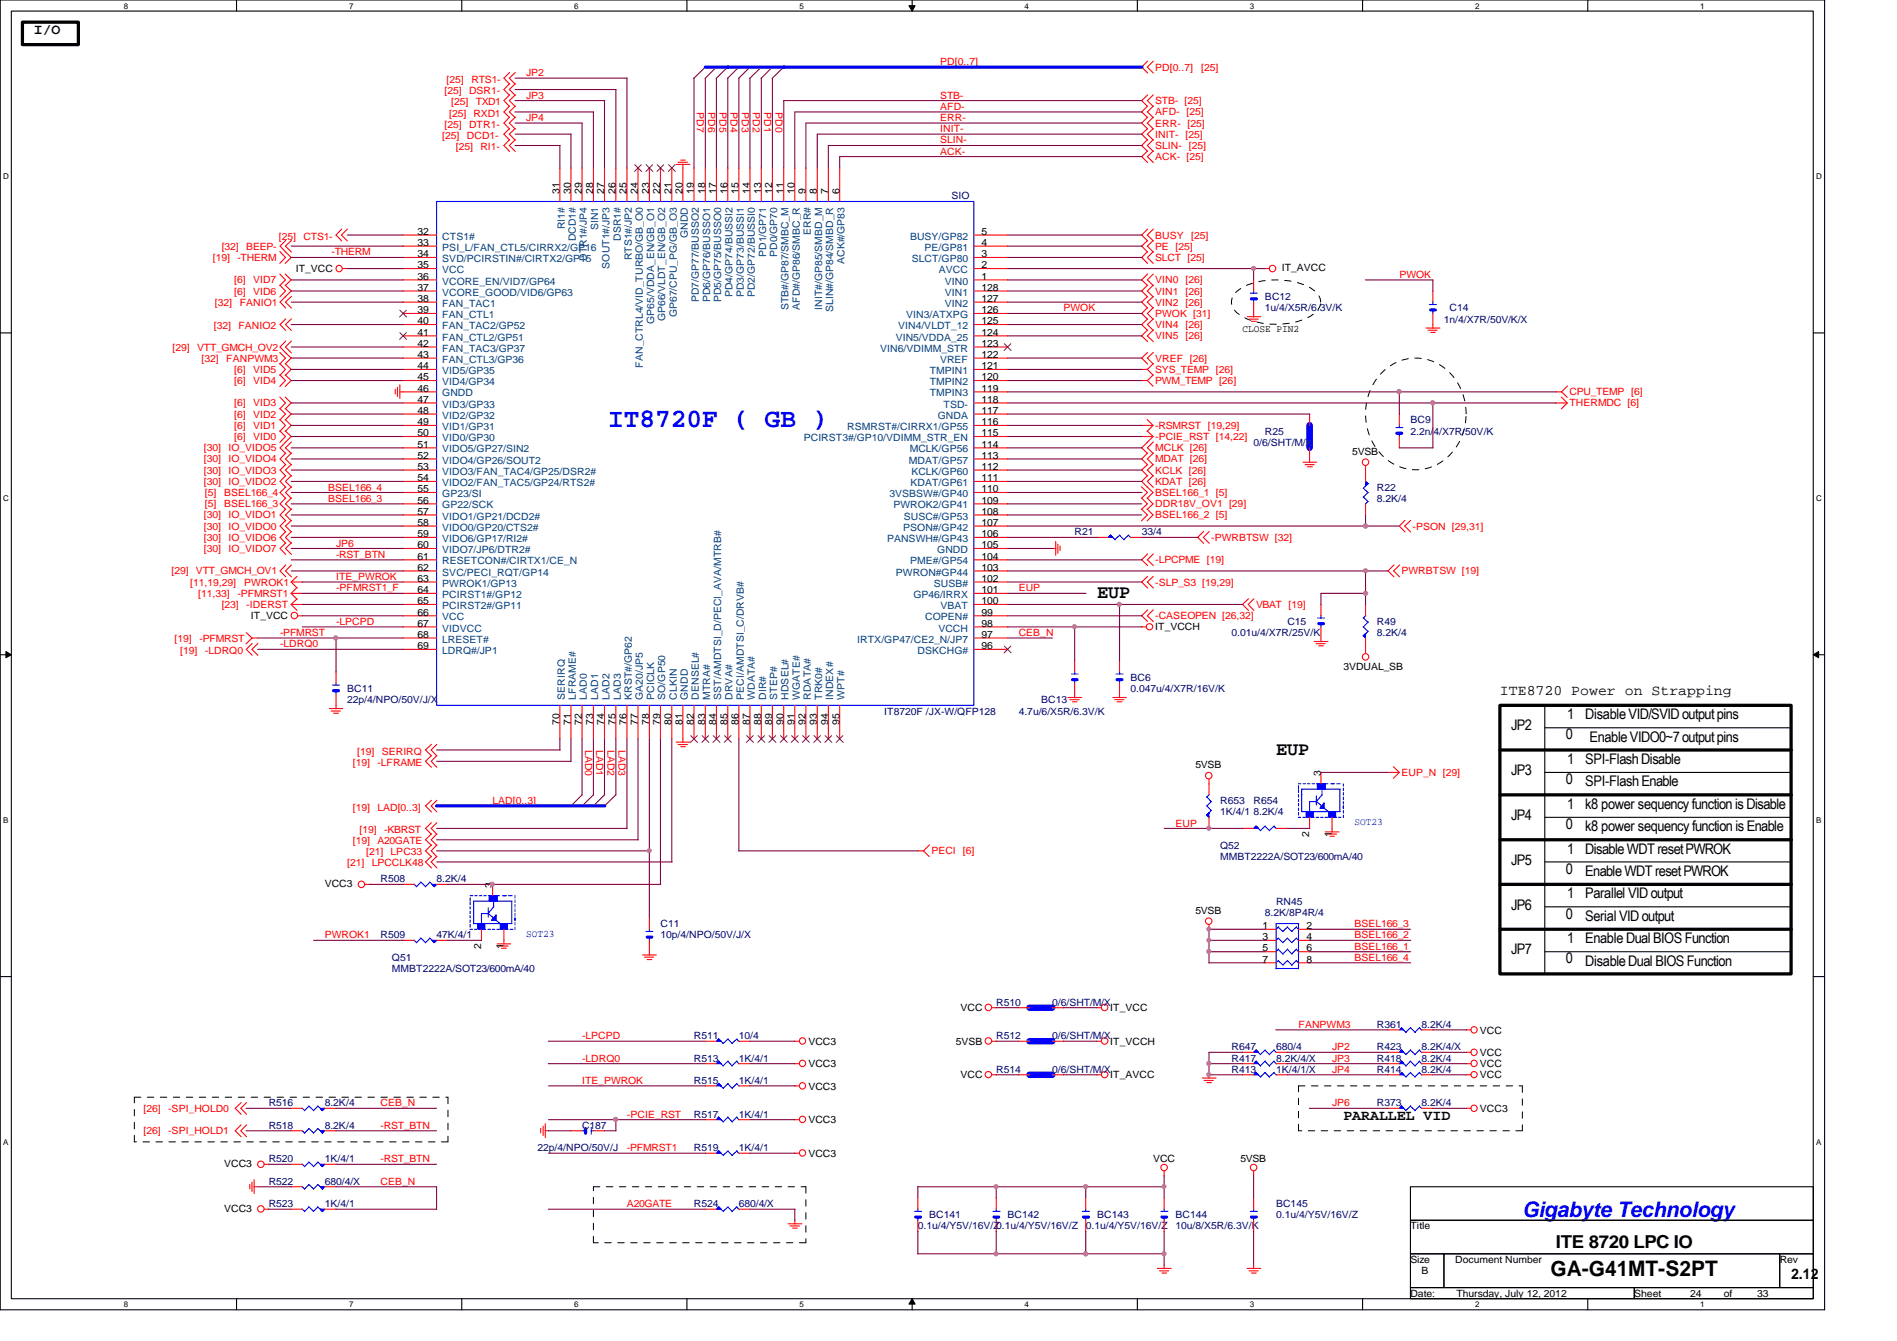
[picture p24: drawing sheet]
<svg xmlns="http://www.w3.org/2000/svg" width="297mm" height="210mm" viewBox="0 0 297 210" stroke-linecap="round" stroke-linejoin="round" font-family="sans-serif">
<defs><g id="words">
<text font-size="4.2" fill="#00f" x="95.2" y="66.8">IT8720F ( GB )</text>
<text font-size="3.3" fill="#00f" x="238.4" y="190.5">Gigabyte Technology</text>
<text font-size="3.3" x="242.8" y="199.8">GA-G41MT-S2PT</text>
<g font-size="3">
<text x="171.8" y="93.6">EUP</text>
<text x="199.8" y="118.1">EUP</text>
</g>
<text font-size="2.8" x="243.6" y="195.4">ITE 8720 LPC IO</text>
<g font-size="2.3">
<text x="5.3" y="5.3">I/O</text>
<text x="234.9" y="108.8">ITE8720 Power on Strapping</text>
<text x="245.4" y="112.6">1</text>
<text x="248.2" y="112.6">Disable VID/SVID output pins</text>
<text x="236.6" y="114.3">JP2</text>
<text x="245.2" y="115.7">0</text>
<text x="245.4" y="119.6">1</text>
<text x="248.2" y="119.6">SPI-Flash Disable</text>
<text x="248.9" y="116.1">Enable VIDO0~7 output pins</text>
<text x="236.6" y="121.4">JP3</text>
<text x="245.2" y="122.8">0</text>
<text x="248.2" y="123.1">SPI-Flash Enable</text>
<text x="236.6" y="128.4">JP4</text>
<text x="245.2" y="129.8">0</text>
<text x="245.4" y="126.6">1</text>
<text x="248.2" y="126.6">k8 power sequency function is Disable</text>
<text x="248.2" y="130.1">k8 power sequency function is Enable</text>
<text x="236.6" y="135.4">JP5</text>
<text x="245.2" y="136.8">0</text>
<text x="245.4" y="133.6">1</text>
<text x="248.2" y="133.6">Disable WDT reset PWROK</text>
<text x="248.2" y="137.1">Enable WDT reset PWROK</text>
<text x="236.6" y="142.4">JP6</text>
<text x="245.2" y="143.8">0</text>
<text x="245.4" y="140.6">1</text>
<text x="248.2" y="140.6">Parallel VID output</text>
<text x="236.6" y="149.4">JP7</text>
<text x="245.4" y="147.7">1</text>
<text x="248.2" y="147.7">Enable Dual BIOS Function</text>
<text x="248.2" y="144.1">Serial VID output</text>
<text x="245.2" y="150.8">0</text>
<text x="248.2" y="151.2">Disable Dual BIOS Function</text>
<text x="210.4" y="175.3">PARALLEL VID</text>
<text x="280.5" y="200.2">2.12</text>
</g>
<g font-size="1.6" fill="#f00">
<text x="82.4" y="11.9">JP2</text>
<text x="147.2" y="10.2">PD[0..7]</text>
<text x="180.9" y="11">PD[0..7]</text>
<text x="188.1" y="11">[25]</text>
<text x="69.6" y="14.7">[25]</text>
<text x="69.9" y="13">[25]</text>
<text x="70.7" y="16.5">[25]</text>
<text x="73.4" y="14.7">DSR1-</text>
<text x="73.8" y="13">RTS1-</text>
<text x="74.5" y="16.5">TXD1</text>
<text x="82.4" y="15.5">JP3</text>
<text x="109.1" y="17.5" transform="rotate(90 109.1 17.5)">PD7</text>
<text x="110.9" y="17.5" transform="rotate(90 110.9 17.5)">PD6</text>
<text x="112.6" y="17.5" transform="rotate(90 112.6 17.5)">PD5</text>
<text x="114.4" y="17.5" transform="rotate(90 114.4 17.5)">PD4</text>
<text x="116.2" y="17.5" transform="rotate(90 116.2 17.5)">PD3</text>
<text x="117.9" y="17.5" transform="rotate(90 117.9 17.5)">PD2</text>
<text x="119.6" y="17.5" transform="rotate(90 119.6 17.5)">PD1</text>
<text x="121.4" y="17.5" transform="rotate(90 121.4 17.5)">PD0</text>
<text x="147.2" y="17.2">AFD-</text>
<text x="147.2" y="15.5">STB-</text>
<text x="180.9" y="16.3">STB- [25]</text>
<text x="69.3" y="21.8">[25]</text>
<text x="69.6" y="20">[25]</text>
<text x="70.3" y="18.2">[25]</text>
<text x="71.4" y="23.5">[25]</text>
<text x="73.1" y="21.8">DCD1-</text>
<text x="73.4" y="20">DTR1-</text>
<text x="74.2" y="18.2">RXD1</text>
<text x="75.2" y="23.5">RI1-</text>
<text x="82.4" y="19">JP4</text>
<text x="147.2" y="19">ERR-</text>
<text x="147.2" y="22.4">SLIN-</text>
<text x="147.2" y="20.7">INIT-</text>
<text x="180.9" y="23.3">SLIN- [25]</text>
<text x="180.9" y="19.8">ERR- [25]</text>
<text x="180.9" y="21.6">INIT- [25]</text>
<text x="180.9" y="18.1">AFD- [25]</text>
<text x="147.2" y="24.2">ACK-</text>
<text x="180.9" y="25.1">ACK- [25]</text>
<text x="33.3" y="40.9">[19]</text>
<text x="34.7" y="39.1">[32]</text>
<text x="37.2" y="40.9">-THERM</text>
<text x="38.6" y="39.1">BEEP-</text>
<text x="43.6" y="37.5">[25]</text>
<text x="47.5" y="37.5">CTS1-</text>
<text x="51.9" y="40">-THERM</text>
<text x="180.9" y="40.9">SLCT [25]</text>
<text x="180.9" y="39.1">PE [25]</text>
<text x="180.9" y="37.3">BUSY</text>
<text x="186.5" y="37.3">[25]</text>
<text x="33.7" y="47.9">[32]</text>
<text x="36.7" y="46.1">[6]</text>
<text x="36.7" y="44.4">[6]</text>
<text x="37.5" y="47.9">FANIO1</text>
<text x="39.6" y="46.1">VID6</text>
<text x="39.6" y="44.4">VID7</text>
<text x="180.9" y="46.1">VIN1 [26]</text>
<text x="180.9" y="44.4">VIN0 [26]</text>
<text x="180.9" y="47.9">VIN2 [26]</text>
<text x="219.1" y="43.5">PWOK</text>
<text x="33.5" y="51.6">[32]</text>
<text x="37.3" y="51.6">FANIO2</text>
<text x="166.5" y="48.7">PWOK</text>
<text x="180.9" y="51.4">VIN4 [26]</text>
<text x="180.9" y="49.6">PWOK [31]</text>
<text x="180.9" y="53.1">VIN5 [26]</text>
<text x="27" y="54.9">[29]</text>
<text x="30.9" y="54.9">VTT_GMCH_OV2</text>
<text x="31.6" y="56.6">[32]</text>
<text x="35.4" y="56.6">FANPWM3</text>
<text x="36.7" y="58.4">[6]</text>
<text x="39.6" y="58.4">VID5</text>
<text x="180.9" y="56.6">VREF [26]</text>
<text x="180.9" y="58.4">SYS_TEMP [26]</text>
<text x="36.7" y="60.2">[6]</text>
<text x="36.7" y="63.6">[6]</text>
<text x="36.7" y="65.4">[6]</text>
<text x="39.6" y="60.2">VID4</text>
<text x="39.6" y="63.6">VID3</text>
<text x="39.6" y="65.4">VID2</text>
<text x="180.9" y="60.2">PWM_TEMP [26]</text>
<text x="245.7" y="63.6">THERMDC [6]</text>
<text x="245.7" y="61.9">CPU_TEMP [6]</text>
<text x="31.9" y="70.7">[30]</text>
<text x="35.8" y="70.7">IO_VIDO5</text>
<text x="36.7" y="67.1">[6]</text>
<text x="36.7" y="68.9">[6]</text>
<text x="39.6" y="67.1">VID1</text>
<text x="39.6" y="68.9">VID0</text>
<text x="180.9" y="70.7">MCLK [26]</text>
<text x="180.9" y="67.1">-RSMRST [19,29]</text>
<text x="180.9" y="68.9">-PCIE_RST [14,22]</text>
<text x="31.9" y="72.4">[30]</text>
<text x="31.9" y="74.2">[30]</text>
<text x="31.9" y="75.9">[30]</text>
<text x="32.1" y="77.7">[5]</text>
<text x="35.1" y="77.7">BSEL166_4</text>
<text x="35.8" y="72.4">IO_VIDO4</text>
<text x="35.8" y="74.2">IO_VIDO3</text>
<text x="35.8" y="75.9">IO_VIDO2</text>
<text x="51.4" y="76.8">BSEL166_4</text>
<text x="180.9" y="74.2">KCLK [26]</text>
<text x="180.9" y="72.4">MDAT [26]</text>
<text x="180.9" y="75.9">KDAT [26]</text>
<text x="180.9" y="77.7">BSEL166_1 [5]</text>
<text x="31.9" y="81.2">[30]</text>
<text x="31.9" y="82.9">[30]</text>
<text x="32.1" y="79.4">[5]</text>
<text x="35.1" y="79.4">BSEL166_3</text>
<text x="35.8" y="81.2">IO_VIDO1</text>
<text x="35.8" y="82.9">IO_VIDO0</text>
<text x="51.4" y="78.5">BSEL166_3</text>
<text x="180.9" y="81.2">BSEL166_2 [5]</text>
<text x="180.9" y="79.4">DDR18V_OV1 [29]</text>
<text x="221.2" y="82.9">-PSON [29,31]</text>
<text x="26.8" y="89.9">[29]</text>
<text x="30.7" y="89.9">VTT_GMCH_OV1</text>
<text x="31.9" y="86.4">[30]</text>
<text x="31.9" y="84.7">[30]</text>
<text x="35.8" y="86.4">IO_VIDO7</text>
<text x="35.8" y="84.7">IO_VIDO6</text>
<text x="52.6" y="87.3">-RST_BTN</text>
<text x="52.6" y="85.6">JP6</text>
<text x="180.9" y="88.2">-LPCPME [19]</text>
<text x="189.6" y="84.7">-PWRBTSW [32]</text>
<text x="219.5" y="89.9">PWRBTSW [19]</text>
<text x="29.8" y="91.7">[11,19,29]</text>
<text x="31" y="93.4">[11,33]</text>
<text x="34.7" y="95.2">[23]</text>
<text x="37.2" y="93.4">-PFMRST1</text>
<text x="38.2" y="91.7">PWROK1</text>
<text x="38.6" y="95.2">-IDERST</text>
<text x="52.6" y="92.5">-PFMRST1_F</text>
<text x="52.6" y="90.8">ITE_PWROK</text>
<text x="159.5" y="92.5">EUP</text>
<text x="180.9" y="91.7">-SLP_S3 [19,29]</text>
<text x="196.7" y="95.2">VBAT [19]</text>
<text x="27.3" y="100.5">[19]</text>
<text x="31.2" y="100.5">-PFMRST</text>
<text x="43.9" y="101.3">-LDRQ0</text>
<text x="43.9" y="99.6">-PFMRST</text>
<text x="52.6" y="97.8">-LPCPD</text>
<text x="159.5" y="99.6">CEB_N</text>
<text x="180.9" y="96.9">-CASEOPEN [26,32]</text>
<text x="28.2" y="102.4">[19]</text>
<text x="32.1" y="102.4">-LDRQ0</text>
<text x="55.2" y="119.9">[19]</text>
<text x="55.9" y="118.2">[19]</text>
<text x="59.1" y="119.9">-LFRAME</text>
<text x="59.8" y="118.2">SERIRQ</text>
<text x="91.6" y="117.4" transform="rotate(90 91.6 117.4)">LAD0</text>
<text x="93.3" y="117.4" transform="rotate(90 93.3 117.4)">LAD1</text>
<text x="95.1" y="117.4" transform="rotate(90 95.1 117.4)">LAD2</text>
<text x="96.9" y="117.4" transform="rotate(90 96.9 117.4)">LAD3</text>
<text x="77.1" y="125.9">LAD[0..3]</text>
<text x="219.5" y="121.5">EUP_N [29]</text>
<text x="55.2" y="126.9">[19]</text>
<text x="56.3" y="130.4">[19]</text>
<text x="59.1" y="126.9">LAD[0..3]</text>
<text x="60.2" y="130.4">-KBRST</text>
<text x="184.1" y="129.4">EUP</text>
<text x="54.4" y="135.5">[21]</text>
<text x="55.2" y="132.2">[19]</text>
<text x="57.3" y="133.9">[21]</text>
<text x="58.2" y="135.5">LPCCLK48</text>
<text x="59.1" y="132.2">A20GATE</text>
<text x="61.2" y="133.9">LPC33</text>
<text x="145.8" y="133.7">PECI [6]</text>
<text x="50.8" y="146.9">PWROK1</text>
<text x="212.1" y="148.6">BSEL166_1</text>
<text x="212.1" y="145.1">BSEL166_3</text>
<text x="212.1" y="146.9">BSEL166_2</text>
<text x="212.1" y="150.4">BSEL166_4</text>
<text x="203.3" y="160.9">FANPWM3</text>
<text x="91.1" y="162.6">-LPCPD</text>
<text x="91.1" y="166.2">-LDRQ0</text>
<text x="208.6" y="166.2">JP3</text>
<text x="208.6" y="167.9">JP4</text>
<text x="208.6" y="164.4">JP2</text>
<text x="59.6" y="173.2">CEB_N</text>
<text x="91.1" y="169.7">ITE_PWROK</text>
<text x="208.6" y="173.2">JP6</text>
<text x="22.5" y="177.5">[26]</text>
<text x="22.5" y="174.1">[26]</text>
<text x="26.3" y="177.5">-SPI_HOLD1</text>
<text x="26.3" y="174.1">-SPI_HOLD0</text>
<text x="59.6" y="176.7">-RST_BTN</text>
<text x="98.2" y="174.9">-PCIE_RST</text>
<text x="59.6" y="181.9">-RST_BTN</text>
<text x="59.6" y="185.5">CEB_N</text>
<text x="98.2" y="180.2">-PFMRST1</text>
<text x="98.2" y="188.9">A20GATE</text>
</g>
<g font-size="1.6">
<text x="87.6" y="30.3" transform="rotate(-90 87.6 30.3)">31</text>
<text x="89.4" y="30.3" transform="rotate(-90 89.4 30.3)">30</text>
<text x="91.1" y="30.3" transform="rotate(-90 91.1 30.3)">29</text>
<text x="92.9" y="30.3" transform="rotate(-90 92.9 30.3)">28</text>
<text x="94.6" y="30.3" transform="rotate(-90 94.6 30.3)">27</text>
<text x="96.4" y="30.3" transform="rotate(-90 96.4 30.3)">26</text>
<text x="98.1" y="30.3" transform="rotate(-90 98.1 30.3)">25</text>
<text x="99.9" y="30.3" transform="rotate(-90 99.9 30.3)">24</text>
<text x="101.6" y="30.3" transform="rotate(-90 101.6 30.3)">23</text>
<text x="103.4" y="30.3" transform="rotate(-90 103.4 30.3)">22</text>
<text x="105.2" y="30.3" transform="rotate(-90 105.2 30.3)">21</text>
<text x="106.9" y="30.3" transform="rotate(-90 106.9 30.3)">20</text>
<text x="108.6" y="30.3" transform="rotate(-90 108.6 30.3)">19</text>
<text x="110.4" y="30.3" transform="rotate(-90 110.4 30.3)">18</text>
<text x="112.1" y="30.3" transform="rotate(-90 112.1 30.3)">17</text>
<text x="113.9" y="30.3" transform="rotate(-90 113.9 30.3)">16</text>
<text x="115.7" y="30.3" transform="rotate(-90 115.7 30.3)">15</text>
<text x="117.4" y="30.3" transform="rotate(-90 117.4 30.3)">14</text>
<text x="119.2" y="30.3" transform="rotate(-90 119.2 30.3)">13</text>
<text x="120.9" y="30.3" transform="rotate(-90 120.9 30.3)">12</text>
<text x="122.7" y="30.3" transform="rotate(-90 122.7 30.3)">11</text>
<text x="124.4" y="30.3" transform="rotate(-90 124.4 30.3)">10</text>
<text x="126.2" y="30.3" transform="rotate(-90 126.2 30.3)">9</text>
<text x="127.9" y="30.3" transform="rotate(-90 127.9 30.3)">8</text>
<text x="129.7" y="30.3" transform="rotate(-90 129.7 30.3)">7</text>
<text x="131.4" y="30.3" transform="rotate(-90 131.4 30.3)">6</text>
<text x="65.4" y="42">35</text>
<text x="65.4" y="40.3">34</text>
<text x="65.4" y="38.5">33</text>
<text x="65.4" y="36.7">32</text>
<text x="153.7" y="42">2</text>
<text x="153.7" y="40.3">3</text>
<text x="153.7" y="38.5">4</text>
<text x="153.7" y="36.7">5</text>
<text x="46.3" y="42.6">IT_VCC</text>
<text x="65.4" y="47.2">38</text>
<text x="65.4" y="45.5">37</text>
<text x="65.4" y="43.8">36</text>
<text x="153.7" y="47.2">127</text>
<text x="153.7" y="45.5">128</text>
<text x="153.7" y="43.8">1</text>
<text x="200.7" y="42.4">IT_AVCC</text>
<text x="65.4" y="52.5">41</text>
<text x="65.4" y="49">39</text>
<text x="65.4" y="50.8">40</text>
<text x="153.7" y="52.5">124</text>
<text x="153.7" y="50.8">125</text>
<text x="153.7" y="49">126</text>
<text x="194.6" y="52">CLOSE PIN2</text>
<text x="65.4" y="54.3">42</text>
<text x="65.4" y="56">43</text>
<text x="65.4" y="57.8">44</text>
<text x="65.4" y="59.5">45</text>
<text x="153.7" y="59.5">120</text>
<text x="153.7" y="57.8">121</text>
<text x="153.7" y="56">122</text>
<text x="153.7" y="54.3">123</text>
<text x="65.4" y="61.3">46</text>
<text x="65.4" y="63">47</text>
<text x="65.4" y="64.8">48</text>
<text x="153.7" y="64.8">117</text>
<text x="153.7" y="63">118</text>
<text x="153.7" y="61.3">119</text>
<text x="65.4" y="66.5">49</text>
<text x="65.4" y="68.3">50</text>
<text x="65.4" y="70.1">51</text>
<text x="65.4" y="71.8">52</text>
<text x="153.7" y="71.8">113</text>
<text x="153.7" y="70.1">114</text>
<text x="153.7" y="68.3">115</text>
<text x="153.7" y="66.5">116</text>
<text x="211.7" y="71.2">5VSB</text>
<text x="65.4" y="73.5">53</text>
<text x="65.4" y="75.3">54</text>
<text x="65.4" y="77">55</text>
<text x="153.7" y="77">110</text>
<text x="153.7" y="75.3">111</text>
<text x="153.7" y="73.5">112</text>
<text x="65.4" y="78.8">56</text>
<text x="65.4" y="80.6">57</text>
<text x="65.4" y="82.3">58</text>
<text x="153.7" y="82.3">107</text>
<text x="153.7" y="80.6">108</text>
<text x="153.7" y="78.8">109</text>
<text x="65.4" y="87.6">61</text>
<text x="65.4" y="84.1">59</text>
<text x="65.4" y="85.8">60</text>
<text x="65.4" y="89.3">62</text>
<text x="153.7" y="89.3">103</text>
<text x="153.7" y="87.6">104</text>
<text x="153.7" y="85.8">105</text>
<text x="153.7" y="84.1">106</text>
<text x="65.4" y="91.1">63</text>
<text x="65.4" y="92.8">64</text>
<text x="65.4" y="94.6">65</text>
<text x="153.7" y="94.6">100</text>
<text x="153.7" y="92.8">101</text>
<text x="153.7" y="91.1">102</text>
<text x="39.3" y="96.9">IT_VCC</text>
<text x="65.4" y="101.6">69</text>
<text x="65.4" y="99.8">68</text>
<text x="65.4" y="98.1">67</text>
<text x="65.4" y="96.4">66</text>
<text x="153.7" y="101.6">96</text>
<text x="153.7" y="99.8">97</text>
<text x="153.7" y="98.1">98</text>
<text x="153.7" y="96.4">99</text>
<text x="180.9" y="98.7">IT_VCCH</text>
<text x="210.4" y="104.8">3VDUAL_SB</text>
<text x="87.6" y="113.5" transform="rotate(-90 87.6 113.5)">70</text>
<text x="89.4" y="113.5" transform="rotate(-90 89.4 113.5)">71</text>
<text x="91.1" y="113.5" transform="rotate(-90 91.1 113.5)">72</text>
<text x="92.9" y="113.5" transform="rotate(-90 92.9 113.5)">73</text>
<text x="94.6" y="113.5" transform="rotate(-90 94.6 113.5)">74</text>
<text x="96.4" y="113.5" transform="rotate(-90 96.4 113.5)">75</text>
<text x="98.1" y="113.5" transform="rotate(-90 98.1 113.5)">76</text>
<text x="99.9" y="113.5" transform="rotate(-90 99.9 113.5)">77</text>
<text x="101.6" y="113.5" transform="rotate(-90 101.6 113.5)">78</text>
<text x="103.4" y="113.5" transform="rotate(-90 103.4 113.5)">79</text>
<text x="105.2" y="113.5" transform="rotate(-90 105.2 113.5)">80</text>
<text x="106.9" y="113.5" transform="rotate(-90 106.9 113.5)">81</text>
<text x="108.6" y="113.5" transform="rotate(-90 108.6 113.5)">82</text>
<text x="110.4" y="113.5" transform="rotate(-90 110.4 113.5)">83</text>
<text x="112.1" y="113.5" transform="rotate(-90 112.1 113.5)">84</text>
<text x="113.9" y="113.5" transform="rotate(-90 113.9 113.5)">85</text>
<text x="115.7" y="113.5" transform="rotate(-90 115.7 113.5)">86</text>
<text x="117.4" y="113.5" transform="rotate(-90 117.4 113.5)">87</text>
<text x="119.2" y="113.5" transform="rotate(-90 119.2 113.5)">88</text>
<text x="120.9" y="113.5" transform="rotate(-90 120.9 113.5)">89</text>
<text x="122.7" y="113.5" transform="rotate(-90 122.7 113.5)">90</text>
<text x="124.4" y="113.5" transform="rotate(-90 124.4 113.5)">91</text>
<text x="126.2" y="113.5" transform="rotate(-90 126.2 113.5)">92</text>
<text x="127.9" y="113.5" transform="rotate(-90 127.9 113.5)">93</text>
<text x="129.7" y="113.5" transform="rotate(-90 129.7 113.5)">94</text>
<text x="131.4" y="113.5" transform="rotate(-90 131.4 113.5)">95</text>
<text x="187.2" y="120.3">5VSB</text>
<text x="206.8" y="121.5" transform="rotate(-90 206.8 121.5)">3</text>
<text x="205" y="131" transform="rotate(-90 205 131)">2</text>
<text x="208.5" y="131" transform="rotate(-90 208.5 131)">1</text>
<text x="50.8" y="138.8">VCC3</text>
<text x="77.1" y="139" transform="rotate(-90 77.1 139)">3</text>
<text x="187.2" y="143">5VSB</text>
<text x="75.4" y="148.5" transform="rotate(-90 75.4 148.5)">2</text>
<text x="78.9" y="148.5" transform="rotate(-90 78.9 148.5)">1</text>
<text x="197.7" y="145.4">1</text>
<text x="197.7" y="147.2">3</text>
<text x="197.7" y="148.9">5</text>
<text x="204.6" y="145.4">2</text>
<text x="204.6" y="147.2">4</text>
<text x="204.6" y="148.9">6</text>
<text x="197.7" y="150.7">7</text>
<text x="204.6" y="150.7">8</text>
<text x="150.4" y="158.3">VCC</text>
<text x="173.9" y="158.3">IT_VCC</text>
<text x="231.7" y="161.8">VCC</text>
<text x="126.6" y="163.5">VCC3</text>
<text x="126.6" y="167">VCC3</text>
<text x="149.7" y="163.5">5VSB</text>
<text x="173.9" y="163.5">IT_VCCH</text>
<text x="231.7" y="165.3">VCC</text>
<text x="231.7" y="167">VCC</text>
<text x="126.6" y="170.6">VCC3</text>
<text x="150.4" y="168.8">VCC</text>
<text x="173.9" y="168.8">IT_AVCC</text>
<text x="231.7" y="168.8">VCC</text>
<text x="126.6" y="175.8">VCC3</text>
<text x="231.7" y="174.1">VCC3</text>
<text x="35.1" y="182.6">VCC3</text>
<text x="126.6" y="181.1">VCC3</text>
<text x="180.5" y="181.9">VCC</text>
<text x="194.2" y="181.9">5VSB</text>
<text x="35.1" y="189.7">VCC3</text>
<text x="220.8" y="192.4">Title</text>
<text x="220.8" y="197.7">Size</text>
<text x="227.9" y="197.7">Document Number</text>
<text x="278.7" y="197.7">Rev</text>
<text x="220.8" y="203">Date:</text>
<text x="222.6" y="199.5">B</text>
<text x="228" y="203">Thursday, July 12, 2012</text>
<text x="255.9" y="203">Sheet</text>
<text x="264.7" y="203">24</text>
<text x="269.9" y="203">of</text>
<text x="275.2" y="203">33</text>
</g>
<g font-size="1.6" fill="#004080">
<text x="88.4" y="35.9" transform="rotate(-90 88.4 35.9)">RI1#</text>
<text x="69.3" y="41">SVD/PCIRSTIN#/CIRTX2/GP15</text>
<text x="69.3" y="39.2">PSI_L/FAN_CTL5/CIRRX2/GP16</text>
<text x="69.3" y="37.5">CTS1#</text>
<text x="90.2" y="37.8" transform="rotate(-90 90.2 37.8)">DCD1#</text>
<text x="91.9" y="40.9" transform="rotate(-90 91.9 40.9)">DTR1#/JP4</text>
<text x="93.7" y="36.1" transform="rotate(-90 93.7 36.1)">SIN1</text>
<text x="97.2" y="37.7" transform="rotate(-90 97.2 37.7)">DSR1#</text>
<text x="98.9" y="40.8" transform="rotate(-90 98.9 40.8)">RTS1#/JP2</text>
<text x="107.7" y="37.3" transform="rotate(-90 107.7 37.3)">GNDD</text>
<text x="120" y="40.2" transform="rotate(-90 120 40.2)">PD1/GP71</text>
<text x="121.7" y="40.2" transform="rotate(-90 121.7 40.2)">PD0/GP70</text>
<text x="127" y="36.8" transform="rotate(-90 127 36.8)">ERR#</text>
<text x="132.2" y="41.3" transform="rotate(-90 132.2 41.3)">ACK#/GP83</text>
<text x="142.5" y="37.5">BUSY/GP82</text>
<text x="142.8" y="41">SLCT/GP80</text>
<text x="144.8" y="39.2">PE/GP81</text>
<text x="69.3" y="42.8">VCC</text>
<text x="69.3" y="46.3">VCORE_GOOD/VID6/GP63</text>
<text x="69.3" y="44.5">VCORE_EN/VID7/GP64</text>
<text x="95.4" y="42" transform="rotate(-90 95.4 42)">SOUT1#/JP3</text>
<text x="109.4" y="47.3" transform="rotate(-90 109.4 47.3)">PD7/GP77/BUSSO2</text>
<text x="111.2" y="47.3" transform="rotate(-90 111.2 47.3)">PD6/GP76/BUSSO1</text>
<text x="112.9" y="47.3" transform="rotate(-90 112.9 47.3)">PD5/GP75/BUSSO0</text>
<text x="114.7" y="46.5" transform="rotate(-90 114.7 46.5)">PD4/GP74/BUSSI2</text>
<text x="116.5" y="46.5" transform="rotate(-90 116.5 46.5)">PD3/GP73/BUSSI1</text>
<text x="118.2" y="46.5" transform="rotate(-90 118.2 46.5)">PD2/GP72/BUSSI0</text>
<text x="147" y="42.8">AVCC</text>
<text x="148" y="46.3">VIN1</text>
<text x="148" y="44.5">VIN0</text>
<text x="69.3" y="53.3">FAN_CTL2/GP51</text>
<text x="69.3" y="49.8">FAN_CTL1</text>
<text x="69.3" y="51.5">FAN_TAC2/GP52</text>
<text x="69.3" y="48">FAN_TAC1</text>
<text x="102.4" y="50.7" transform="rotate(-90 102.4 50.7)">GP65/VDDA_EN/GB_O1</text>
<text x="104.2" y="50.3" transform="rotate(-90 104.2 50.3)">GP66/VLDT_EN/GB_O2</text>
<text x="106" y="49.7" transform="rotate(-90 106 49.7)">GP67/CPU_PG/GB_O3</text>
<text x="123.5" y="48.6" transform="rotate(-90 123.5 48.6)">STB#/GP87/SMBC_M</text>
<text x="125.2" y="48.5" transform="rotate(-90 125.2 48.5)">AFD#/GP86/SMBC_R</text>
<text x="128.7" y="48.5" transform="rotate(-90 128.7 48.5)">INIT#/GP85/SMBD_M</text>
<text x="130.5" y="48.9" transform="rotate(-90 130.5 48.9)">SLIN#/GP84/SMBD_R</text>
<text x="140.2" y="53.3">VIN5/VDDA_25</text>
<text x="140.6" y="51.5">VIN4/VLDT_12</text>
<text x="141.9" y="49.8">VIN3/ATXPG</text>
<text x="148" y="48">VIN2</text>
<text x="69.3" y="55">FAN_TAC3/GP37</text>
<text x="69.3" y="56.8">FAN_CTL3/GP36</text>
<text x="69.3" y="58.5">VID5/GP35</text>
<text x="100.7" y="57.5" transform="rotate(-90 100.7 57.5)">FAN_CTRL4/VID_TURBO/GB_O0</text>
<text x="137.8" y="55">VIN6/VDIMM_STR</text>
<text x="145.6" y="58.5">TMPIN1</text>
<text x="147.2" y="56.8">VREF</text>
<text x="69.3" y="60.3">VID4/GP34</text>
<text x="69.3" y="62.1">GNDD</text>
<text x="69.3" y="63.8">VID3/GP33</text>
<text x="69.3" y="65.5">VID2/GP32</text>
<text x="145.6" y="62.1">TMPIN3</text>
<text x="145.6" y="60.3">TMPIN2</text>
<text x="146.9" y="65.5">GNDA</text>
<text x="147.7" y="63.8">TSD-</text>
<text x="69.3" y="67.3">VID1/GP31</text>
<text x="69.3" y="69">VID0/GP30</text>
<text x="69.3" y="70.8">VIDO5/GP27/SIN2</text>
<text x="125.9" y="69">PCIRST3#/GP10/VDIMM_STR_EN</text>
<text x="132.7" y="67.3">RSMRST#/CIRRX1/GP55</text>
<text x="142.4" y="70.8">MCLK/GP56</text>
<text x="69.3" y="72.6">VIDO4/GP26/SOUT2</text>
<text x="69.3" y="74.3">VIDO3/FAN_TAC4/GP25/DSR2#</text>
<text x="69.3" y="76.1">VIDO2/FAN_TAC5/GP24/RTS2#</text>
<text x="69.3" y="77.8">GP23/SI</text>
<text x="139.3" y="77.8">3VSBSW#/GP40</text>
<text x="142.3" y="72.6">MDAT/GP57</text>
<text x="142.6" y="76.1">KDAT/GP61</text>
<text x="142.7" y="74.3">KCLK/GP60</text>
<text x="69.3" y="79.6">GP22/SCK</text>
<text x="69.3" y="81.3">VIDO1/GP21/DCD2#</text>
<text x="69.3" y="83.1">VIDO0/GP20/CTS2#</text>
<text x="139.9" y="79.6">PWROK2/GP41</text>
<text x="141.4" y="83.1">PSON#/GP42</text>
<text x="141.5" y="81.3">SUSC#/GP53</text>
<text x="69.3" y="88.3">RESETCON#/CIRTX1/CE_N</text>
<text x="69.3" y="84.8">VIDO6/GP17/RI2#</text>
<text x="69.3" y="86.6">VIDO7/JP6/DTR2#</text>
<text x="138.9" y="84.8">PANSWH#/GP43</text>
<text x="142.5" y="88.3">PME#/GP54</text>
<text x="146.8" y="86.6">GNDD</text>
<text x="69.3" y="90.1">SVC/PECI_RQT/GP14</text>
<text x="69.3" y="91.8">PWROK1/GP13</text>
<text x="69.3" y="93.6">PCIRST1#/GP12</text>
<text x="69.3" y="95.3">PCIRST2#/GP11</text>
<text x="140.3" y="90.1">PWRON#GP44</text>
<text x="143" y="93.6">GP46/IRRX</text>
<text x="146.2" y="91.8">SUSB#</text>
<text x="147.3" y="95.3">VBAT</text>
<text x="69.3" y="100.6">LRESET#</text>
<text x="69.3" y="98.8">VIDVCC</text>
<text x="69.3" y="97.1">VCC</text>
<text x="134.2" y="100.6">IRTX/GP47/CE2_N/JP7</text>
<text x="144.9" y="97.1">COPEN#</text>
<text x="146.9" y="98.8">VCCH</text>
<text x="69.3" y="102.4">LDRQ#/JP1</text>
<text x="143.7" y="102.4">DSKCHG#</text>
<text x="88.4" y="109.5" transform="rotate(-90 88.4 109.5)">SERIRQ</text>
<text x="90.2" y="109.5" transform="rotate(-90 90.2 109.5)">LFRAME#</text>
<text x="91.9" y="109.5" transform="rotate(-90 91.9 109.5)">LAD0</text>
<text x="93.7" y="109.5" transform="rotate(-90 93.7 109.5)">LAD1</text>
<text x="95.4" y="109.5" transform="rotate(-90 95.4 109.5)">LAD2</text>
<text x="97.2" y="109.5" transform="rotate(-90 97.2 109.5)">LAD3</text>
<text x="98.9" y="109.5" transform="rotate(-90 98.9 109.5)">KRST#/GP62</text>
<text x="100.7" y="109.5" transform="rotate(-90 100.7 109.5)">GA20/JP5</text>
<text x="102.4" y="109.5" transform="rotate(-90 102.4 109.5)">PCICLK</text>
<text x="104.2" y="109.5" transform="rotate(-90 104.2 109.5)">SO/GP50</text>
<text x="106" y="109.5" transform="rotate(-90 106 109.5)">CLKIN</text>
<text x="107.7" y="109.5" transform="rotate(-90 107.7 109.5)">GNDD</text>
<text x="109.4" y="109.5" transform="rotate(-90 109.4 109.5)">DENSEL#</text>
<text x="111.2" y="109.5" transform="rotate(-90 111.2 109.5)">MTRA#</text>
<text x="112.9" y="109.5" transform="rotate(-90 112.9 109.5)">SST/AMDTSI_D/PECI_AVA/MTRB#</text>
<text x="114.7" y="109.5" transform="rotate(-90 114.7 109.5)">DRVA#</text>
<text x="116.5" y="109.5" transform="rotate(-90 116.5 109.5)">PECI/AMDTSI_C/DRVB#</text>
<text x="118.2" y="109.5" transform="rotate(-90 118.2 109.5)">WDATA#</text>
<text x="120" y="109.5" transform="rotate(-90 120 109.5)">DIR#</text>
<text x="121.7" y="109.5" transform="rotate(-90 121.7 109.5)">STEP#</text>
<text x="123.5" y="109.5" transform="rotate(-90 123.5 109.5)">HDSEL#</text>
<text x="125.2" y="109.5" transform="rotate(-90 125.2 109.5)">WGATE#</text>
<text x="127" y="109.5" transform="rotate(-90 127 109.5)">RDATA#</text>
<text x="128.7" y="109.5" transform="rotate(-90 128.7 109.5)">TRK0#</text>
<text x="130.5" y="109.5" transform="rotate(-90 130.5 109.5)">INDEX#</text>
<text x="132.2" y="109.5" transform="rotate(-90 132.2 109.5)">WPT#</text>
</g>
<g font-size="1.6" fill="#000080">
<text x="149" y="31.2">SIO</text>
<text x="198.1" y="47">BC12</text>
<text x="198.1" y="48.7">1u/4/X5R/6.3V/K</text>
<text x="226.1" y="50.5">1n/4/X7R/50V/K/X</text>
<text x="227" y="48.7">C14</text>
<text x="196.3" y="69.8">0/6/SHT/M/X</text>
<text x="198.1" y="68">R25</text>
<text x="220.8" y="66.3">BC9</text>
<text x="220.8" y="68">2.2n/4/X7R/50V/K</text>
<text x="215.6" y="76.8">R22</text>
<text x="168.3" y="83.8">R21</text>
<text x="178.8" y="83.8">33/4</text>
<text x="215.6" y="78.5">8.2K/4</text>
<text x="192.8" y="99.6">0.01u/4/X7R/25V/K</text>
<text x="201.6" y="97.8">C15</text>
<text x="215.6" y="97.8">R49</text>
<text x="215.6" y="99.6">8.2K/4</text>
<text x="177" y="106.6">BC6</text>
<text x="54.4" y="108.3">BC11</text>
<text x="54.4" y="110.1">22p/4/NPO/50V/J/X</text>
<text x="138.5" y="111.8">IT8720F /JX-W/QFP128</text>
<text x="159.5" y="111.8">4.7u/6/X5R/6.3V/K</text>
<text x="163" y="110.1">BC13</text>
<text x="177" y="108.3">0.047u/4/X7R/16V/K</text>
<text x="191" y="125.9">R653</text>
<text x="196.3" y="125.9">R654</text>
<text x="191" y="127.6">1K/4/1</text>
<text x="196.3" y="127.6">8.2K/4</text>
<text x="191" y="132.9">Q52</text>
<text x="191" y="134.6">MMBT2222A/SOT23/600mA/40</text>
<text x="59.6" y="138.1">R508</text>
<text x="68.4" y="138.1">8.2K/4</text>
<text x="198.1" y="143.4">8.2K/8P4R/4</text>
<text x="199.8" y="141.6">RN45</text>
<text x="59.6" y="146.9">R509</text>
<text x="68.4" y="146.9">47K/4/1</text>
<text x="103.4" y="145.1">C11</text>
<text x="103.4" y="146.9">10p/4/NPO/50V/J/X</text>
<text x="61.4" y="150.4">Q51</text>
<text x="61.4" y="152.1">MMBT2222A/SOT23/600mA/40</text>
<text x="156" y="157.4">R510</text>
<text x="164.8" y="157.4">0/6/SHT/M/X</text>
<text x="215.6" y="160.9">R361</text>
<text x="222.6" y="160.9">8.2K/4</text>
<text x="108.7" y="166.2">R513</text>
<text x="108.7" y="162.6">R511</text>
<text x="115.7" y="166.2">1K/4/1</text>
<text x="115.7" y="162.6">10/4</text>
<text x="156" y="167.9">R514</text>
<text x="156" y="162.6">R512</text>
<text x="164.8" y="167.9">0/6/SHT/M/X</text>
<text x="164.8" y="162.6">0/6/SHT/M/X</text>
<text x="192.8" y="166.2">R417</text>
<text x="192.8" y="164.4">R647</text>
<text x="192.8" y="167.9">R413</text>
<text x="199.8" y="166.2">8.2K/4/X</text>
<text x="199.8" y="164.4">680/4</text>
<text x="199.8" y="167.9">1K/4/1/X</text>
<text x="215.6" y="164.4">R423</text>
<text x="215.6" y="167.9">R414</text>
<text x="215.6" y="166.2">R418</text>
<text x="222.6" y="164.4">8.2K/4/X</text>
<text x="222.6" y="167.9">8.2K/4</text>
<text x="222.6" y="166.2">8.2K/4</text>
<text x="42.1" y="173.2">R516</text>
<text x="50.8" y="173.2">8.2K/4</text>
<text x="108.7" y="169.7">R515</text>
<text x="115.7" y="169.7">1K/4/1</text>
<text x="215.6" y="173.2">R373</text>
<text x="222.6" y="173.2">8.2K/4</text>
<text x="42.1" y="176.7">R518</text>
<text x="50.8" y="176.7">8.2K/4</text>
<text x="91.1" y="176.7">C187</text>
<text x="108.7" y="174.9">R517</text>
<text x="115.7" y="174.9">1K/4/1</text>
<text x="42.1" y="181.9">R520</text>
<text x="42.1" y="185.5">R522</text>
<text x="50.8" y="181.9">1K/4/1</text>
<text x="50.8" y="185.5">680/4/X</text>
<text x="84.2" y="180.2">22p/4/NPO/50V/J</text>
<text x="108.7" y="180.2">R519</text>
<text x="115.7" y="180.2">1K/4/1</text>
<text x="42.1" y="188.9">R523</text>
<text x="50.8" y="188.9">1K/4/1</text>
<text x="108.7" y="188.9">R524</text>
<text x="115.7" y="188.9">680/4/X</text>
<text x="145.5" y="190.7">BC141</text>
<text x="157.8" y="190.7">BC142</text>
<text x="171.8" y="190.7">BC143</text>
<text x="184.1" y="190.7">BC144</text>
<text x="199.8" y="188.9">BC145</text>
<text x="199.8" y="190.7">0.1u/4/Y5V/16V/Z</text>
<text x="143.7" y="192.4">0.1u/4/Y5V/16V/Z0.1u/4/Y5V/16V/Z</text>
<text x="170" y="192.4">0.1u/4/Y5V/16V/Z</text>
<text x="184.1" y="192.4">10u/8/X5R/6.3V/K</text>
</g>
<g font-size="1.6" fill="#00f">
<text x="212.1" y="129.2">SOT23</text>
<text x="82.4" y="146.7">SOT23</text>
</g>
<g font-size="1.3">
<text x="19.4" y="1.4">8</text>
<text x="54.6" y="1.4">7</text>
<text x="89.9" y="1.4">6</text>
<text x="125.2" y="1.4">5</text>
<text x="160.4" y="1.4">4</text>
<text x="195.7" y="1.4">3</text>
<text x="231" y="1.4">2</text>
<text x="266.2" y="1.4">1</text>
<text x=".5" y="28.1">D</text>
<text x="284.4" y="28.1">D</text>
<text x=".5" y="78.4">C</text>
<text x="284.4" y="78.4">C</text>
<text x=".5" y="128.8">B</text>
<text x="284.4" y="128.8">B</text>
<text x=".5" y="179.2">A</text>
<text x="284.4" y="179.2">A</text>
<text x="19.4" y="204.6">8</text>
<text x="54.6" y="204.6">7</text>
<text x="89.9" y="204.6">6</text>
<text x="125.2" y="204.6">5</text>
<text x="160.4" y="204.6">4</text>
<text x="195.7" y="204.6">3</text>
<text x="231" y="204.6">2</text>
<text x="266.2" y="204.6">1</text>
</g>
</g></defs>
<path d="M0 0h285.7v205h-285.7zM1.8 1.7h282.1v201.6h-282.1z" fill="none" stroke="#000" stroke-width=".17"/>
<g fill="#fff">
<path d="M19.4 .2h.7v1.4h-.7z"/>
<path d="M19.4 203.5h.7v1.4h-.7z"/>
</g>
<path d="M37 0v1.7M37 203.3v1.7" fill="none" stroke="#000" stroke-width=".17"/>
<g fill="#fff">
<path d="M54.6 .2h.7v1.4h-.7z"/>
<path d="M54.6 203.5h.7v1.4h-.7z"/>
</g>
<path d="M72.3 0v1.7M72.3 203.3v1.7" fill="none" stroke="#000" stroke-width=".17"/>
<g fill="#fff">
<path d="M89.9 .2h.7v1.4h-.7z"/>
<path d="M89.9 203.5h.7v1.4h-.7z"/>
</g>
<path d="M107.6 0v1.7M107.6 203.3v1.7" fill="none" stroke="#000" stroke-width=".17"/>
<g fill="#fff">
<path d="M125.2 .2h.7v1.4h-.7z"/>
<path d="M125.2 203.5h.7v1.4h-.7z"/>
</g>
<path d="M142.8 0v1.7M142.8 203.3v1.7" fill="none" stroke="#000" stroke-width=".17"/>
<path d="M142.3 .9h1l-.5 .8zM142.8 203.3l.5 .8h-1z" fill="#000"/>
<path d="M142.3 .9h1l-.5 .8zM142.8 203.3l.5 .8h-1z" fill="none" stroke="#000" stroke-width=".16"/>
<g fill="#fff">
<path d="M160.4 .2h.7v1.4h-.7z"/>
<path d="M160.4 203.5h.7v1.4h-.7z"/>
</g>
<path d="M178.1 0v1.7M178.1 203.3v1.7" fill="none" stroke="#000" stroke-width=".17"/>
<g fill="#fff">
<path d="M195.7 .2h.7v1.4h-.7z"/>
<path d="M195.7 203.5h.7v1.4h-.7z"/>
</g>
<path d="M213.4 0v1.7M213.4 203.3v1.7" fill="none" stroke="#000" stroke-width=".17"/>
<g fill="#fff">
<path d="M231 .2h.6v1.4h-.6z"/>
<path d="M231 203.5h.6v1.4h-.6z"/>
</g>
<path d="M248.6 0v1.7M248.6 203.3v1.7" fill="none" stroke="#000" stroke-width=".17"/>
<g fill="#fff">
<path d="M266.2 .2h.7v1.4h-.7z"/>
<path d="M266.2 203.5h.7v1.4h-.7z"/>
<path d="M.5 26.9h.9v1.4h-.9z"/>
<path d="M284.4 26.9h.9v1.4h-.9z"/>
<path d="M.5 77.3h.9v1.4h-.9z"/>
<path d="M284.4 77.3h.9v1.4h-.9z"/>
</g>
<path d="M0 52.1h1.8M283.9 52.1h1.8" fill="none" stroke="#000" stroke-width=".17"/>
<g fill="#fff">
<path d="M.5 127.7h.8v1.4h-.8z"/>
<path d="M284.4 127.7h.8v1.4h-.8z"/>
</g>
<path d="M0 102.5h1.8M283.9 102.5h1.8" fill="none" stroke="#000" stroke-width=".17"/>
<path d="M.9 102l.9 .5-.9 .5zM283.9 102.5l.9-.5v1z" fill="#000"/>
<path d="M.9 102l.9 .5-.9 .5zM283.9 102.5l.9-.5v1z" fill="none" stroke="#000" stroke-width=".16"/>
<g fill="#fff">
<path d="M.5 178.1h.8v1.4h-.8z"/>
<path d="M284.4 178.1h.8v1.4h-.8z"/>
</g>
<g fill="none" stroke="#000" stroke-width=".17">
<path d="M241.9 113.9h38.6M241.9 110.4v42.1M241.9 120.9h38.6M241.9 127.9h38.6M241.9 134.9h38.6M0 152.9h1.8M241.9 141.9h38.6M241.9 149h38.6M283.9 152.9h1.8M220.8 185.8h63.1v5.2h-63.1zM220.8 191h63.1v5.3h-63.1zM220.8 196.3h5.3v5.2h-5.3z"/>
<path d="M226.1 196.3h52.6v5.2h-52.6zM278.7 196.3h5.2v5.2h-5.2zM220.8 201.5h35.1v1.8h-35.1zM255.9 201.5h28v1.8h-28z"/>
</g>
<path d="M3.5 3.5h8.8v3.5h-8.8zM234.9 110.4h45.6v42h-45.6zM234.9 117.4h45.6M234.9 124.4h45.6M234.9 131.4h45.6M234.9 138.4h45.6M234.9 145.5h45.6" fill="none" stroke="#000" stroke-width=".51"/>
<g fill="none" stroke="#000" stroke-width=".16" stroke-dasharray="1 1 1 1 1 1 1 1">
<path d="M193.6 45.7a10.1 10.1 0 0 1 7.3-1.8 8.6 8.6 0 0 1 5.1 1.8 2.03 2.03 0 0 1 0 3.2 10.1 10.1 0 0 1-7.3 1.8 8.5 8.5 0 0 1-5.1-1.8 2.04 2.04 0 0 1 0-3.2zM216.1 58.6a7.5 7.5 0 0 1 12.4 1.8 9.2 9.2 0 0 1-3.8 12.4 7.6 7.6 0 0 1-10.3-4.6 9.5 9.5 0 0 1 1.7-9.6zM21 171.7h49.1M21 178.7v-7M70.1 171.7v7M70.1 178.7h-49.1M203.3 170h35.1M203.3 177v-7M238.4 170v7M238.4 177h-35.1M92.9 185.8h33.3M92.9 194.5v-8.7"/>
<path d="M126.2 185.8v8.7M126.2 194.5h-33.3"/>
</g>
<g fill="none" stroke="#f00" stroke-width=".17">
<path d="M79.8 14.9l-.9 .8 .9 1M79.8 18.3l-.9 1 .9 .9M79.8 16.6l-.9 .9 .9 .9M79.8 13.1l-.9 .9 .9 .9M79.8 11.3l-.9 .9 .9 1M80.7 18.3l-.9 1 .9 .9M80.7 14.9l-.9 .8 .9 1M80.7 16.6l-.9 .9 .9 .9M80.7 13.1l-.9 .9 .9 .9M80.7 11.3l-.9 .9 .9 1M179.7 14.9l-.9 .8 .9 1M179.7 18.3l-.9 1 .9 .9"/>
<path d="M179.7 9.6l-.9 .9 .9 .9M179.7 16.6l-.9 .9 .9 .9M180.6 16.6l-.9 .9 .9 .9M180.6 14.9l-.9 .8 .9 1M180.6 18.3l-.9 1 .9 .9M180.6 9.6l-.9 .9 .9 .9M43.8 39.4l.9 .9-.9 .9M44.7 39.4l.9 .9-.9 .9M44.7 37.6l-.8 .9 .8 1M45.6 37.6l-.9 .9 .9 1M53.5 35.9l-.9 .9 .9 .9M54.4 35.9l-.9 .9 .9 .9"/>
<path d="M79.8 21.8l-.9 1 .9 .9M79.8 20.1l-.9 .9 .9 .9M80.7 21.8l-.9 1 .9 .9M80.7 20.1l-.9 .9 .9 .9M105.9 25.7h2.1M106.2 25.4h1.5M106.6 25.1h.7M106.9 25.7v.6M179.7 23.6l-.9 .9 .9 .9M179.7 39.4l-.9 .9 .9 .9M179.7 21.8l-.9 1 .9 .9M179.7 37.6l-.9 .9 .9 1"/>
<path d="M179.7 20.1l-.9 .9 .9 .9M179.7 35.9l-.9 .9 .9 .9M180.6 23.6l-.9 .9 .9 .9M180.6 39.4l-.9 .9 .9 .9M180.6 21.8l-.9 1 .9 .9M180.6 37.6l-.9 .9 .9 1M180.6 20.1l-.9 .9 .9 .9M180.6 35.9l-.9 .9 .9 .9M43.8 55.2l.9 .8-.9 1M43.8 44.6l.9 1-.9 .9M43.8 42.9l.9 .9-.9 .9M43.8 56.9l.9 .9-.9 1"/>
<path d="M43.8 58.7l.9 .9-.9 .9M44.7 55.2l.9 .8-.9 1M44.7 44.6l.9 1-1.7 1.7 .8 .9M44.7 42.9l.9 .9-.9 .9M44.7 56.9l.9 .9-.9 1M44.7 58.7l.9 .9-.9 .9M44.7 49.9l-.8 .9 .8 .9M44.7 53.4l-.8 .9 .8 .9M45.6 49.9l-.9 .9 .9 .9M45.6 53.4l-.9 .9 .9 .9M45.6 46.4l-.9 .9 .9 .9M53.6 42h.8"/>
<path d="M178.8 57.8h.9M178.8 59.6h.9M179.6 57.8l.9 .9M179.6 59.5l.9 1M179.7 44.6l-.9 1 .9 .9M179.7 42.9l-.9 .9 .9 .9M179.7 49.9l-.9 .9 .9 .9M179.7 48.1l-.9 1 .9 .9M179.7 46.4l-.9 .9 .9 .9M179.7 51.6l-.9 1 .9 .9M179.7 55.2l-.9 .8 .9 1M180.6 44.6l-.9 1 .9 .9"/>
<path d="M180.6 42.9l-.9 .9 .9 .9M180.6 49.9l-.9 .9 .9 .9M180.6 48.1l-.9 1 .9 .9M180.6 46.4l-.9 .9 .9 .9M180.6 51.6l-.9 1 .9 .9M180.6 55.2l-.9 .8 .9 1M180.6 56.9l-.9 .9M180.6 58.7l-.9 .9M195.3 49.6h2.1M195.6 50h1.4M196 50.3h.7M196.3 49.1v.5"/>
<path d="M198 42h.8M223.3 51.4h2.2M223.6 51.7h1.4M224 52h.7M224.4 50.8v.6M43.8 62.1l.9 1-.9 .9M43.8 63.9l.9 .9-.9 .9M43.8 65.7l.9 .9-.9 .9M43.8 67.4l.9 .9-.9 1M44.7 62.1l.9 1-.9 .9M44.7 63.9l.9 .9-.9 .9M44.7 65.7l.9 .9-.9 .9"/>
<path d="M44.7 67.4l.9 .9-.9 1M44.7 69.2l-.8 .9 .8 .9M44.7 70.9l-.8 .9 .8 1M44.7 72.7l-.8 .9 .8 .9M44.7 79.7l-.8 .9 .8 .9M44.7 77.9l-.8 1 .8 .9M44.7 74.4l-.8 1 .8 .9M44.7 76.2l-.8 .9 .8 .9M45.6 69.2l-.9 .9 .9 .9M45.6 70.9l-.9 .9 .9 1M45.6 72.7l-.9 .9 .9 .9M45.6 79.7l-.9 .9 .9 .9"/>
<path d="M45.6 77.9l-.9 1 .9 .9M45.6 74.4l-.9 1 .9 .9M45.6 76.2l-.9 .9 .9 .9M61.9 60.9v.8M62.2 60.6v1.5M62.6 61.3h.5M62.6 60.2v2.2M178.7 76.2l1 .9-1 .9M178.7 79.7l1 .9-1 .9M178.7 77.9l1 1-1 .9M178.7 66.6h1.8M178.7 68.3h1.8"/>
<path d="M179.6 65.7l.9 .9M179.6 67.4l.9 .9M179.6 76.2l.9 .9-.9 .9M179.6 79.7l.9 .9-.9 .9M179.6 77.9l.9 1-.9 .9M179.7 72.7l-.9 .9 .9 .9M179.7 70.9l-.9 .9 .9 1M179.7 74.4l-.9 1 .9 .9M180.5 68.3l-1.7 1.8 .9 .9M180.5 66.6l-.9 .9M180.6 69.2l-.9 .9 .9 .9M180.6 72.7l-.9 .9 .9 .9"/>
<path d="M180.6 70.9l-.9 .9 .9 1M180.6 74.4l-.9 1 .9 .9M204 72.3h2.2M204.3 72.7h1.5M204.7 73.1h.8M205.1 71.8v.6M213.8 72.9v.7M243.6 63.1h1.8M243.6 61.3h1M244.5 62.1l.9 1M244.5 61.3l.9 .9M245.4 63.1l-.9 .9"/>
<path d="M245.4 60.4l-.9 .9M38.6 99l.9 .9M39.4 99.9h.9M39.5 99.9l-1 .9M44.7 88.4l-.8 1 .8 .9M44.7 85l-.8 .9 .8 .9M44.7 81.4l-.8 .9 .8 1M44.7 83.2l-.8 .9 .8 .9M45.6 92.9h1.8M45.6 92.9l.9 .9M45.6 91.1h1.8M45.6 91.1l.9 .9"/>
<path d="M45.6 94.6h1.8M45.6 94.6l.9 .9M45.6 88.4l-.9 1 .9 .9M45.6 85l-.9 .9 .9 .9M45.6 81.4l-.9 .9 .9 1M45.6 83.2l-.9 .9 .9 .9M46.5 91.9l-.9 1M46.5 90.2l-.9 .9M46.5 93.7l-.9 .9M46.6 96.4h.8M164.8 85.9h.6M165.3 84.8v2.1"/>
<path d="M165.6 85.2v1.4M166 85.5v.7M178.7 98.1h.8M179.7 86.7l-.9 .9 .9 .9M179.7 95.5l-.9 .9 .9 .9M179.7 90.2l-.9 .9 .9 .9M180.6 86.7l-.9 .9 .9 .9M180.6 95.5l-.9 .9 .9 .9M180.6 90.2l-.9 .9 .9 .9M188.5 83.2l-1 .9 1 .9M189.4 83.2l-1 .9 1 .9M195.5 93.7l-.9 .9 .9 .9"/>
<path d="M196.3 93.7l-.9 .9 .9 .9M206.8 99.9v.6M218.3 88.4l-1 1 1 .9M219.2 88.4l-1 1 1 .9M220 81.4l-.9 .9 .9 1M220.9 81.4l-.9 .9 .9 1M39.5 100.7l-.9 .9 .9 1M40.4 100.7l-.9 .9 .9 1M51.6 110.9h2.1M51.9 111.3h1.4M52.2 111.6h.8M52.6 110.4v.6"/>
<path d="M67.6 118.2l-1 1 1 .9M67.6 116.5l-1 .9 1 .9M68.4 118.2l-.9 1 .9 .9M68.4 116.5l-.9 .9 .9 .9M105.9 116.2h2.1M106.2 116.5h1.5M106.6 116.9h.7M106.9 115.7v.5M167.2 109.2h2.2M167.5 109.5h1.5M167.9 109.9h.8M168.3 108.6v.6"/>
<path d="M174.2 109.2h2.2M174.5 109.5h1.5M174.9 109.9h.8M175.3 108.6v.6M205.8 100.4h2.1M206.1 100.8h1.4M206.5 101.1h.7M213.8 101.6v.7M57.1 138.4h.8M67.6 128.8l-1 .9 1 .9M67.6 134l-1 .9 1 .9M67.6 130.5l-1 .9 1 .9"/>
<path d="M67.6 132.2l-1 1 1 .9M67.6 125.3l-1 .9 1 .9M68.4 128.8l-.9 .9 .9 .9M68.4 134l-.9 .9 .9 .9M68.4 130.5l-.9 .9 .9 .9M68.4 132.2l-.9 1 .9 .9M68.4 125.3l-.9 .9 .9 .9M143.7 133.2h.9M144.6 133.1l.9 1M145.5 132.2l-.9 1M189.3 122v.7M207.5 130.2h2.2"/>
<path d="M207.9 130.6h1.4M208.2 130.9h.8M208.6 129.7v.6M217.3 120.9h1.8M218.2 120l.9 .9M219.1 120.9l-.9 .9M77.8 147.7h2.2M78.1 148.1h1.5M78.5 148.4h.8M78.9 147.2v.6M100.6 149.5h2.2M100.9 149.8h1.5"/>
<path d="M101.3 150.2h.8M101.7 149v.5M155.3 157.7h.7M171.7 157.7h.8M189.3 144.7v.8M37.8 176.1l-1 .9 1 .9M37.8 172.6l-1 .9 1 .9M38.6 176.1l-.9 .9 .9 .9M38.6 172.6l-.9 .9 .9 .9M84.7 176.6v.7M85 176.3v1.5M85.3 177h.6"/>
<path d="M85.4 175.9v2.2M124.4 163h.8M124.4 170h.8M124.4 175.3h.8M124.4 166.5h.8M155.3 168.2h.7M155.3 163h.7M171.7 168.2h.8M171.7 163h.8M188.3 168.7h2.1M188.5 169.1h1.5M189 169.5h.7"/>
<path d="M189.3 168.2v.6M229.6 168.2h.7M229.6 166.5h.7M229.6 164.7h.7M229.6 173.5h.7M229.6 161.2h.7M39.1 185.4v.7M39.5 185v1.5M39.7 185.8h.6M39.8 184.7v2.1M41.4 189.3h.7M41.4 182.2h.7"/>
<path d="M123.4 191.6h2.2M123.7 191.9h1.5M124.1 192.2h.7M124.4 180.5h.8M124.5 191v.6M181.2 198.5h2.2M181.6 198.9h1.4M181.9 199.3h.8M182.3 183.3v.8M182.3 198v.6M195.3 198.5h2.1M195.6 198.9h1.4"/>
<path d="M196 199.3h.7M196.3 183.3v.8M196.3 198v.6"/>
<circle cx="53.1" cy="42" r=".5"/>
<circle cx="199.3" cy="42" r=".51"/>
<circle cx="213.8" cy="72.3" r=".51"/>
<circle cx="46.1" cy="96.3" r=".51"/>
<circle cx="180" cy="98.1" r=".5"/>
<circle cx="213.8" cy="102.8" r=".51"/>
<circle cx="56.6" cy="138.4" r=".51"/>
<circle cx="189.3" cy="121.4" r=".51"/>
<circle cx="154.8" cy="157.7" r=".51"/>
<circle cx="173" cy="157.7" r=".51"/>
<circle cx="189.3" cy="144.2" r=".51"/>
<circle cx="125.6" cy="170" r=".5"/>
<circle cx="125.6" cy="175.2" r=".5"/>
<circle cx="125.6" cy="162.9" r=".5"/>
<circle cx="125.6" cy="166.4" r=".5"/>
<circle cx="154.8" cy="162.9" r=".51"/>
<circle cx="154.8" cy="168.2" r=".5"/>
<circle cx="173" cy="162.9" r=".51"/>
<circle cx="173" cy="168.2" r=".5"/>
<circle cx="230.8" cy="173.5" r=".5"/>
<circle cx="230.8" cy="164.7" r=".5"/>
<circle cx="230.8" cy="161.2" r=".5"/>
<circle cx="230.8" cy="166.4" r=".5"/>
<circle cx="230.8" cy="168.2" r=".49"/>
<circle cx="40.8" cy="189.2" r=".51"/>
<circle cx="40.8" cy="182.2" r=".51"/>
<circle cx="125.6" cy="180.5" r=".5"/>
<circle cx="182.3" cy="182.7" r=".51"/>
<circle cx="196.3" cy="182.7" r=".51"/>
</g>
<path d="M219.5 173.1l.7 .8M219.5 173.1l-.4 .4M220.8 173.1l.8 .8M220.9 173.1l-.8 .7M222.2 173.1l.4 .4M222.3 173.1l-.7 .7" fill="none" stroke="#00f" stroke-width=".17"/>
<path d="M219.5 173.1l.3 .4h-.7l.4-.4 .3 .4z" fill-rule="evenodd" fill="#00f"/>
<path d="M219.5 164.4l.7 .7M219.5 173.1l.3 .4h-.7l.4-.4 .3 .4zM219.5 164.3l-.4 .4M220.8 164.4l.8 .7M220.9 164.3l-.8 .8M222.2 164.4l.4 .4M222.3 164.3l-.7 .8" fill="none" stroke="#00f" stroke-width=".17"/>
<path d="M217.3 173.5h1.8M222.6 173.5h1.8" fill="none" stroke="#f00" stroke-width=".17"/>
<path d="M219.5 164.4l.3 .3h-.7l.4-.3 .3 .3z" fill-rule="evenodd" fill="#00f"/>
<path d="M219.5 167.9l.7 .7M219.5 164.4l.3 .3h-.7l.4-.3 .3 .3zM219.5 167.9l-.4 .3M220.8 167.9l.8 .7M220.9 167.9l-.8 .7M222.2 167.9l.4 .4M222.3 167.9l-.7 .7" fill="none" stroke="#00f" stroke-width=".17"/>
<path d="M217.3 164.7h1.8M222.6 164.7h1.8" fill="none" stroke="#f00" stroke-width=".17"/>
<path d="M219.5 167.9l.3 .3h-.7l.4-.3 .3 .3z" fill-rule="evenodd" fill="#00f"/>
<path d="M219.5 167.9l.3 .3h-.7l.4-.3 .3 .3z" fill="none" stroke="#00f" stroke-width=".17"/>
<path d="M217.3 168.2h1.8M222.6 168.2h1.8" fill="none" stroke="#f00" stroke-width=".17"/>
<path d="M77.7 143.2v.9h-.7z" fill="#00f"/>
<g fill="none" stroke="#00f" stroke-width=".17">
<path d="M73.6 145.5h.4M73.6 140.2h.4M73.6 140.5v.6M73.6 141.2v.4M73.6 141.9v.4M73.6 142.6v.4M73.6 143.3v.4M73.6 144v.4M73.6 144.7v.4M74.2 141v3.6M74.2 144.6h6M74.2 141.1h6"/>
<path d="M74.3 145.5h.4M74.3 140.2h.4M74.8 144.5v.8M75 145.5h.4M75.1 140.2h.3M75.4 143v1.6M75.4 143h1.1M75.7 145.5h.4M75.7 140.2h.4M75.9 144.5v.8h-1.1M76.4 145.5h.4M76.5 140.2h.3"/>
<path d="M76.5 142.1v1.5M76.5 143l.8 .7M77.1 145.5h.4M77.1 143.7h.1M77.1 140.2h.4M77.3 141.2v.8M77.3 141.9l-.9 1.1M77.7 143.2v.9h-.7zM77.7 144.1l.7 .5M77.8 145.5h.4M77.8 140.2h.4M77.8 140.4v.7"/>
<path d="M77.9 140.4h-1.3v.7M78.4 145.3h1.1M78.4 144.6v.7M78.5 145.5h.4M78.7 140.2h.6M79.2 145.5h.4M79.4 144.5v.8M79.6 140.2h.6M79.9 145.5h.4M80.1 141.1v.7M80.1 141.9v2.7M80.6 140.2v.4"/>
<path d="M80.6 140.9v.4M80.6 141.6v.4M80.6 142.3v.4M80.6 143v.4M80.6 143.7v.4M80.6 144.4v.4M80.6 145.1v.4"/>
</g>
<path d="M76.6 140.2h1.2v.9h-1.2z" fill-rule="evenodd" fill="#00f"/>
<path d="M76.6 140.2h1.2v.9h-1.2z" fill="none" stroke="#00f" stroke-width=".17"/>
<path d="M78.4 144.6h1v.9h-1z" fill-rule="evenodd" fill="#00f"/>
<path d="M78.4 144.6h1v.9h-1z" fill="none" stroke="#00f" stroke-width=".17"/>
<path d="M74.8 144.6h1.1v.9h-1.1z" fill-rule="evenodd" fill="#00f"/>
<path d="M173.9 83.8l.7 .7M173.9 83.7l-.4 .4M175.3 83.8l.7 .7M175.3 83.7l-.7 .8M176.7 83.8l.4 .4M176.7 83.7l-.7 .8M74.8 144.6h1.1v.9h-1.1z" fill="none" stroke="#00f" stroke-width=".17"/>
<path d="M77.1 138.4v1.8M75.4 145.5v1.7M78.9 145.5v1.7" fill="none" stroke="#f00" stroke-width=".17"/>
<path d="M173.5 84.1l.4-.3 .3 .3-.3-.3 .3 .3z" fill-rule="evenodd" fill="#00f"/>
<g fill="none" stroke="#00f" stroke-width=".17">
<path d="M173.5 84.1l.4-.3 .3 .3-.3-.3 .3 .3zM220.8 160.9l.8 .7M220.9 160.8l-.8 .8M222.2 160.9l.4 .3M222.3 160.8l-.7 .8M143.2 189.6h1.1M143.7 189.2v.4M143.7 190.5v.5M155.5 189.6h1.1M156 189.2v.4M156 190.5v.5M169.5 189.6h1.1"/>
<path d="M170 189.2v.4M170 190.5v.5"/>
</g>
<path d="M171.8 84.1h1.7M177 84.1h1.8M159.5 157.7h1.7M164.8 157.7h1.7M143.7 187.5v1.8M143.7 191v1.8M156 187.5v1.8M156 191v1.8M170 187.5v1.8M170 191v1.8" fill="none" stroke="#f00" stroke-width=".17"/>
<path d="M161.2 157.7h3.6" fill="none" stroke="#00f" stroke-width="1"/>
<path d="M143.4 190.5h.7M155.7 190.5h.7M169.7 190.5h.7" fill="none" stroke="#00f" stroke-width=".51"/>
<path d="M219.1 161.2l.4-.3 .3 .3z" fill-rule="evenodd" fill="#00f"/>
<path d="M196.7 166.1l.7 .8M196.7 166.1l-.4 .4M198.1 166.1l.7 .8M198.1 166.1l-.7 .7M199.5 166.1l.4 .4M199.5 166.1l-.7 .7M219.1 161.2l.4-.3 .3 .3zM219.5 160.9l.7 .7" fill="none" stroke="#00f" stroke-width=".17"/>
<path d="M217.3 161.2h1.8M222.6 161.2h1.8" fill="none" stroke="#f00" stroke-width=".17"/>
<path d="M196.3 166.5l.4-.4 .3 .4-.3-.4 .3 .4z" fill-rule="evenodd" fill="#00f"/>
<path d="M64.8 147.2l.4 .3M65.9 146.8l.7 .7M65.9 146.9l-.7 .7M67.3 146.8l.7 .7M67.3 146.9l-.7 .7M68.4 147.2l-.4 .4M196.3 166.5l.4-.4 .3 .4-.3-.4 .3 .4z" fill="none" stroke="#00f" stroke-width=".17"/>
<path d="M194.6 166.5h1.7M199.8 166.5h1.8" fill="none" stroke="#f00" stroke-width=".17"/>
<path d="M67.7 147.2h.7l-.4 .3z" fill-rule="evenodd" fill="#00f"/>
<path d="M67.7 147.2h.7l-.4 .3zM112.5 174.9l.8 .7M112.6 174.8l-.4 .5M114 174.9l.7 .7M114 174.8l-.8 .8M115.4 174.9l.3 .4M115.4 174.8l-.8 .8" fill="none" stroke="#00f" stroke-width=".17"/>
<path d="M63.1 147.2h1.8M68.4 147.2h1.7" fill="none" stroke="#f00" stroke-width=".17"/>
<path d="M112.5 174.9l.4 .4h-.7l.3-.4 .4 .4z" fill-rule="evenodd" fill="#00f"/>
<path d="M112.5 174.9l.4 .4h-.7l.3-.4 .4 .4zM112.5 180.2l.8 .7M112.6 180.1l-.4 .4M114 180.2l.7 .7M114 180.1l-.8 .7M115.4 180.2l.3 .4M115.4 180.1l-.8 .7" fill="none" stroke="#00f" stroke-width=".17"/>
<path d="M110.4 175.3h1.8M115.7 175.3h1.7" fill="none" stroke="#f00" stroke-width=".17"/>
<path d="M112.5 180.2l.4 .3h-.7l.3-.3 .4 .3z" fill-rule="evenodd" fill="#00f"/>
<path d="M91.1 177h.6M92.6 177h.4M92.6 176.5v1M112.5 169.6l.8 .8M112.6 169.6l-.4 .4M114 169.6l.7 .8M114 169.6l-.8 .7M115.4 169.6l.3 .4M115.4 169.6l-.8 .7M112.5 180.2l.4 .3h-.7l.3-.3 .4 .3z" fill="none" stroke="#00f" stroke-width=".17"/>
<path d="M89.4 177h1.7M92.9 177h1.8M110.4 180.5h1.8M115.7 180.5h1.7" fill="none" stroke="#f00" stroke-width=".17"/>
<path d="M91.7 176.7v.7" fill="none" stroke="#00f" stroke-width=".51"/>
<path d="M112.5 169.6l.4 .4h-.7l.3-.4 .4 .4z" fill-rule="evenodd" fill="#00f"/>
<g fill="none" stroke="#00f" stroke-width=".17">
<path d="M68.4 31.5h84.1v78.9h-84.1zM64.8 138.4l.4 .4M65.9 138l.7 .8M65.9 138.1l-.7 .7M67.3 138l.7 .8M67.3 138.1l-.7 .7M68.4 138.4l-.4 .4M199.8 151.6h3.5M200.1 145.1l.8 .7M200.1 146.9l.8 .7M200.1 148.6l.8 .8M200.1 150.4l.8 .7"/>
<path d="M200.2 145.1l-.4 .4M200.2 146.8l-.4 .4M200.2 148.5l-.4 .5M200.2 150.3l-.4 .4M201.6 145.1l.7 .7M201.6 146.9l.7 .7M201.6 148.6l.7 .8M201.6 150.4l.7 .7M201.6 145.1l-.7 .7M201.6 146.8l-.7 .7M201.6 148.5l-.7 .8M201.6 150.3l-.7 .7"/>
<path d="M203 145.1l.4 .4M203 146.9l.4 .3M203 148.6l.4 .4M203 150.4l.4 .3M203 145.1l-.7 .7M203 146.8l-.7 .7M203 148.5l-.7 .8M203 150.3l-.7 .7M203.3 144.6v7M203.4 144.6h-3.6v7M112.5 169.6l.4 .4h-.7l.3-.4 .4 .4zM181.8 189.6h1.1"/>
<path d="M182.3 189.2v.4M182.3 190.5v.5"/>
</g>
<g fill="none" stroke="#f00" stroke-width=".17">
<path d="M63.1 38.5h5.3M63.1 36.8h5.3M87.7 26.3v5.2M89.4 26.3v5.2M91.1 26.3v5.2M92.9 26.3v5.2M94.7 26.3v5.2M96.4 26.3v5.2M98.2 26.3v5.2M99.9 26.3v5.2M101.7 26.3v5.2M103.4 26.3v5.2"/>
<path d="M105.2 26.3v5.2M106.9 26.3v5.2M108.7 26.3v5.2M110.4 26.3v5.2M112.2 26.3v5.2M114 26.3v5.2M115.7 26.3v5.2M117.4 26.3v5.2M119.2 26.3v5.2M120.9 26.3v5.2M122.7 26.3v5.2M124.5 26.3v5.2"/>
<path d="M126.2 26.3v5.2M128 26.3v5.2M129.7 26.3v5.2M131.5 26.3v5.2M152.5 38.5h5.3M152.5 36.8h5.3M63.1 42h5.3M63.1 52.6h5.3M63.1 49.1h5.3M63.1 50.8h5.3M63.1 47.3h5.3M63.1 45.6h5.3"/>
<path d="M63.1 43.8h5.3M63.1 40.3h5.3M63.1 54.3h5.3M63.1 56h5.3M63.1 57.8h5.3M63.1 59.6h5.3M152.5 42h5.3M152.5 52.6h5.3M152.5 49.1h5.3M152.5 50.8h5.3M152.5 47.3h5.3M152.5 45.6h5.3"/>
<path d="M152.5 43.8h5.3M152.5 40.3h5.3M152.5 54.3h5.3M152.5 56h5.3M152.5 57.8h5.3M152.5 59.6h5.3M63.1 61.3h5.3M63.1 63.1h5.3M63.1 64.8h5.3M63.1 66.6h5.3M63.1 68.3h5.3M63.1 70.1h5.3"/>
<path d="M63.1 71.8h5.3M63.1 73.6h5.3M63.1 75.4h5.3M63.1 77.1h5.3M63.1 78.9h5.3M152.5 61.3h5.3M152.5 63.1h5.3M152.5 64.8h5.3M152.5 66.6h5.3M152.5 68.3h5.3M152.5 70.1h5.3M152.5 71.8h5.3"/>
<path d="M152.5 73.6h5.3M152.5 75.4h5.3M152.5 77.1h5.3M152.5 78.9h5.3M63.1 87.6h5.3M63.1 84.1h5.3M63.1 99.9h5.3M63.1 98.1h5.3M63.1 85.9h5.3M63.1 80.6h5.3M63.1 82.3h5.3M63.1 89.4h5.3"/>
<path d="M63.1 91.1h5.3M63.1 92.9h5.3M63.1 94.6h5.3M63.1 96.4h5.3M152.5 87.6h5.3M152.5 84.1h5.3M152.5 99.9h5.3M152.5 98.1h5.3M152.5 85.9h5.3M152.5 80.6h5.3M152.5 82.3h5.3M152.5 89.4h5.3"/>
<path d="M152.5 91.1h5.3M152.5 92.9h5.3M152.5 94.6h5.3M152.5 96.4h5.3M63.1 101.6h5.3M87.7 110.4v5.3M89.4 110.4v5.3M91.1 110.4v5.3M92.9 110.4v5.3M94.7 110.4v5.3M96.4 110.4v5.3M98.2 110.4v5.3"/>
<path d="M99.9 110.4v5.3M101.7 110.4v5.3M103.4 110.4v5.3M105.2 110.4v5.3M106.9 110.4v5.3M108.7 110.4v5.3M110.4 110.4v5.3M112.2 110.4v5.3M114 110.4v5.3M115.7 110.4v5.3M117.4 110.4v5.3M119.2 110.4v5.3"/>
<path d="M120.9 110.4v5.3M122.7 110.4v5.3M124.5 110.4v5.3M126.2 110.4v5.3M128 110.4v5.3M129.7 110.4v5.3M131.5 110.4v5.3M152.5 101.6h5.3M198.1 145.5h1.7M198.1 147.2h1.7M198.1 149h1.7M198.1 150.7h1.7"/>
<path d="M203.3 145.5h1.8M203.3 147.2h1.8M203.3 149h1.8M203.3 150.7h1.8M110.4 170h1.8M115.7 170h1.7M159.5 168.2h1.7M159.5 163h1.7M164.8 168.2h1.7M164.8 163h1.7M182.3 187.5v1.8M182.3 191v1.8"/>
</g>
<path d="M161.2 168.2h3.6M161.2 163h3.6" fill="none" stroke="#00f" stroke-width="1"/>
<path d="M181.9 190.5h.8" fill="none" stroke="#00f" stroke-width=".51"/>
<g fill="none" stroke="#804000" stroke-width=".16">
<path d="M99.4 25.8l1.1 1M100.4 25.8l-1 1M101.2 25.8l1 1M102.2 25.8l-1.1 1M102.9 25.8l1.1 1M103.9 25.8l-1 1M104.7 25.8l1 1M105.7 25.8l-1.1 1M62.6 52.1l1.1 1M62.6 48.6l1.1 1M63.6 52.1l-1 1M63.6 48.6l-1 1"/>
<path d="M157.3 53.8l1 1.1M158.3 53.8l-1.1 1.1M108.2 115.1l1 1.1M109.2 115.1l-1.1 1.1M109.9 115.1l1.1 1.1M111 115.1l-1.1 1.1M111.7 115.1l1 1.1M112.7 115.1l-1.1 1.1M113.4 115.1l1.1 1.1M114.5 115.1l-1.1 1.1M116.9 115.1l1.1 1.1M117.9 115.1l-1 1.1"/>
<path d="M118.7 115.1l1.1 1.1M119.7 115.1l-1 1.1M120.4 115.1l1.1 1.1M121.5 115.1l-1.1 1.1M122.2 115.1l1.1 1.1M123.2 115.1l-1 1.1M123.9 115.1l1.1 1.1M125 115.1l-1.1 1.1M125.7 115.1l1 1.1M126.7 115.1l-1.1 1.1M127.5 115.1l1 1.1M128.5 115.1l-1.1 1.1"/>
<path d="M129.2 115.1l1.1 1.1M130.2 115.1l-1 1.1M131 115.1l1 1.1M132 115.1l-1.1 1.1M157.3 101.1l1 1.1M158.3 101.1l-1.1 1.1"/>
</g>
<path d="M67.7 138.4h.7l-.4 .4z" fill-rule="evenodd" fill="#00f"/>
<path d="M67.7 138.4h.7l-.4 .4zM112.5 166.1l.8 .8M112.6 166.1l-.4 .4M114 166.1l.7 .8M114 166.1l-.8 .7M115.4 166.1l.3 .4M115.4 166.1l-.8 .7" fill="none" stroke="#00f" stroke-width=".17"/>
<path d="M63.1 138.4h1.8M68.4 138.4h1.7" fill="none" stroke="#f00" stroke-width=".17"/>
<path d="M112.5 166.1l.4 .4h-.7l.3-.4 .4 .4z" fill-rule="evenodd" fill="#00f"/>
<path d="M112.5 166.1l.4 .4h-.7l.3-.4 .4 .4zM112.5 188.9l.8 .8M112.6 188.9l-.4 .4M114 188.9l.7 .8M114 188.9l-.8 .7M115.4 188.9l.3 .4M115.4 188.9l-.8 .7" fill="none" stroke="#00f" stroke-width=".17"/>
<path d="M110.4 166.5h1.8M115.7 166.5h1.7" fill="none" stroke="#f00" stroke-width=".17"/>
<path d="M112.5 188.9l.4 .4h-.7l.3-.4 .4 .4z" fill-rule="evenodd" fill="#00f"/>
<path d="M112.5 162.6l.8 .8M112.6 162.6l-.4 .4M114 162.6l.7 .8M114 162.6l-.8 .7M115.4 162.6l.3 .4M115.4 162.6l-.8 .7M112.5 188.9l.4 .4h-.7l.3-.4 .4 .4z" fill="none" stroke="#00f" stroke-width=".17"/>
<path d="M205.1 64.8v1.8M205.1 70.1v1.7M110.4 189.3h1.8M115.7 189.3h1.7" fill="none" stroke="#f00" stroke-width=".17"/>
<path d="M205.1 66.5v3.6" fill="none" stroke="#00f" stroke-width="1"/>
<path d="M112.5 162.6l.4 .4h-.7l.3-.4 .4 .4z" fill-rule="evenodd" fill="#00f"/>
<path d="M188.9 127.6l.4 .3M188.9 126.1l.7 .8M188.9 124.7l.7 .8M189.4 124.4l-.4 .4M189.7 126.8l-.7 .8M189.7 125.4l-.7 .8M112.5 162.6l.4 .4h-.7l.3-.4 .4 .4z" fill="none" stroke="#00f" stroke-width=".17"/>
<path d="M110.4 163h1.8M115.7 163h1.7" fill="none" stroke="#f00" stroke-width=".17"/>
<path d="M189.3 127.2v.7l-.3-.3z" fill-rule="evenodd" fill="#00f"/>
<path d="M189.3 127.2v.7l-.3-.3zM196.7 129.3l.7 .7M196.7 129.3l-.4 .4M198.1 129.3l.7 .7M198.1 129.3l-.7 .7M199.5 129.3l.4 .4M199.5 129.3l-.7 .7" fill="none" stroke="#00f" stroke-width=".17"/>
<path d="M189.3 122.7v1.7M189.3 127.9v1.8" fill="none" stroke="#f00" stroke-width=".17"/>
<path d="M196.3 129.7l.4-.4 .3 .4-.3-.4 .3 .4z" fill-rule="evenodd" fill="#00f"/>
<path d="M196.3 129.7l.4-.4 .3 .4-.3-.4 .3 .4z" fill="none" stroke="#00f" stroke-width=".17"/>
<path d="M194.6 129.7h1.7M199.8 129.7h1.8" fill="none" stroke="#f00" stroke-width=".17"/>
<path d="M207.3 125.6v.9h-.6z" fill="#00f"/>
<g fill="none" stroke="#00f" stroke-width=".17">
<path d="M203.3 127.9h.4M203.3 122.7h.4M203.3 123v.5M203.3 123.7v.4M203.3 124.4v.4M203.3 125.1v.4M203.3 125.8v.4M203.3 126.5v.4M203.3 127.2v.4M203.8 123.5v3.6M203.8 127h6M203.8 123.5h6"/>
<path d="M204 127.9h.4M204 122.7h.4M204.6 127v.8M204.7 127.9h.4M204.7 122.7h.4M205.1 125.4v1.7M205.1 125.5h1.1M205.4 127.9h.4M205.4 122.7h.4M205.6 127v.8h-1.1M206.1 127.9h.4M206.1 122.7h.4"/>
<path d="M206.1 124.6v1.4M206.1 125.5l.9 .7M206.8 127.9h.4M206.8 126.2h.1M206.8 122.7h.4M207 123.7v.8M207 124.4l-.9 1.1M207.3 126.5l.8 .6M207.3 125.6v.9h-.6zM207.5 127.9h.4M207.5 122.7h.4M207.5 122.9v.7"/>
<path d="M207.6 122.9h-1.3v.7M208.1 127.8h1.1M208.1 127v.8M208.2 127.9h.4M208.4 122.7h.6M208.9 127.9h.4M209.1 127v.8M209.3 122.7h.5M209.6 127.9h.4M209.8 123.5v.8M209.8 124.4v2.6M210.4 122.7v.4"/>
<path d="M210.4 123.4v.3M210.4 124.1v.4M210.4 124.8v.4M210.4 125.5v.4M210.4 126.2v.4M210.4 126.9v.4M210.4 127.6v.4"/>
</g>
<path d="M206.3 122.7h1.2v.8h-1.2z" fill-rule="evenodd" fill="#00f"/>
<path d="M206.3 122.7h1.2v.8h-1.2z" fill="none" stroke="#00f" stroke-width=".17"/>
<path d="M208.1 127h1v.9h-1z" fill-rule="evenodd" fill="#00f"/>
<path d="M208.1 127h1v.9h-1z" fill="none" stroke="#00f" stroke-width=".17"/>
<path d="M204.6 127h1v.9h-1z" fill-rule="evenodd" fill="#00f"/>
<path d="M204.6 127h1v.9h-1zM47.3 182.2l.4 .4M48.3 181.9l.8 .7M48.4 181.9l-.7 .7M49.7 181.9l.8 .7M49.8 181.9l-.7 .7M50.8 182.2l-.3 .4" fill="none" stroke="#00f" stroke-width=".17"/>
<path d="M205.1 127.9v1.8M206.8 120.9v1.8M208.6 127.9v1.8" fill="none" stroke="#f00" stroke-width=".17"/>
<path d="M50.2 182.2h.6l-.3 .4z" fill-rule="evenodd" fill="#00f"/>
<path d="M47.3 185.7l.4 .4M48.3 185.4l.8 .7M48.4 185.4l-.7 .7M49.7 185.4l.8 .7M49.8 185.4l-.7 .7M50.2 182.2h.6l-.3 .4zM50.8 185.8l-.3 .3" fill="none" stroke="#00f" stroke-width=".17"/>
<path d="M45.6 182.2h1.7M50.8 182.2h1.8" fill="none" stroke="#f00" stroke-width=".17"/>
<path d="M50.2 185.8h.6l-.3 .3z" fill-rule="evenodd" fill="#00f"/>
<path d="M47.3 189.2l.4 .4M48.3 188.9l.8 .7M48.4 188.9l-.7 .8M49.7 188.9l.8 .7M49.8 188.9l-.7 .8M50.2 185.8h.6l-.3 .3zM50.8 189.3l-.3 .4" fill="none" stroke="#00f" stroke-width=".17"/>
<path d="M45.6 185.8h1.7M50.8 185.8h1.8" fill="none" stroke="#f00" stroke-width=".17"/>
<path d="M50.2 189.3h.6l-.3 .3z" fill-rule="evenodd" fill="#00f"/>
<path d="M196.7 164.4l.7 .7M196.7 164.3l-.4 .4M198.1 164.4l.7 .7M198.1 164.3l-.7 .8M199.5 164.4l.4 .4M199.5 164.3l-.7 .8M50.2 189.3h.6l-.3 .3z" fill="none" stroke="#00f" stroke-width=".17"/>
<path d="M45.6 189.3h1.7M50.8 189.3h1.8" fill="none" stroke="#f00" stroke-width=".17"/>
<path d="M196.3 164.7l.4-.3 .3 .3-.3-.3 .3 .3z" fill-rule="evenodd" fill="#00f"/>
<g fill="none" stroke="#00f" stroke-width=".17">
<path d="M195.8 45.9h1.1M196.3 45.5v.4M196.3 46.7v.6M206.3 96.7h1.1M206.8 96.4v.3M206.8 97.6v.5M213.4 99.5l.4 .4M213.4 98.1l.8 .7M213.4 96.7l.8 .7M213.9 96.4l-.4 .3M214.2 98.8l-.7 .7M214.2 97.4l-.7 .7"/>
<path d="M196.3 164.7l.4-.3 .3 .3-.3-.3 .3 .3z"/>
</g>
<path d="M196.3 43.8v1.8M196.3 47.3v1.8M206.8 94.6v1.8M206.8 98.1v1.8M194.6 164.7h1.7M199.8 164.7h1.8" fill="none" stroke="#f00" stroke-width=".17"/>
<path d="M196 46.8h.7M206.5 97.6h.7" fill="none" stroke="#00f" stroke-width=".51"/>
<path d="M213.5 99.5l.3-.3v.7l-.3-.4 .3-.3z" fill-rule="evenodd" fill="#00f"/>
<path d="M213.5 76.4l.7 .7M213.5 77.8l.7 .7M213.8 75.4l.4 .3M214.2 75.7l-.8 .8M214.2 77.1l-.8 .8M214.2 78.5l-.4 .4M213.5 99.5l.3-.3v.7l-.3-.4 .3-.3z" fill="none" stroke="#00f" stroke-width=".17"/>
<path d="M213.8 94.6v1.8M213.8 99.9v1.7" fill="none" stroke="#f00" stroke-width=".17"/>
<path d="M213.8 75.4l.4 .3-.4 .3 .4-.3-.4 .3z" fill-rule="evenodd" fill="#00f"/>
<g fill="none" stroke="#00f" stroke-width=".17">
<path d="M223.8 47.7h1.1M224.4 47.2v.5M224.4 48.5v.6M213.8 75.4l.4 .3-.4 .3 .4-.3-.4 .3zM218.6 66.9h1.1M219.1 66.5v.4M219.1 67.8v.5M47.3 173.4l.4 .4M48.3 173.1l.8 .7M48.4 173.1l-.7 .8M49.7 173.1l.8 .7M49.8 173.1l-.7 .8"/>
<path d="M50.8 173.5l-.3 .4"/>
</g>
<path d="M224.4 45.6v1.7M224.4 49.1v1.7M213.8 73.6v1.8M213.8 78.9v1.7M219.1 64.8v1.8M219.1 68.3v1.8" fill="none" stroke="#f00" stroke-width=".17"/>
<path d="M224 48.5h.7M218.7 67.8h.8" fill="none" stroke="#00f" stroke-width=".51"/>
<path d="M50.2 173.5h.6l-.3 .3z" fill-rule="evenodd" fill="#00f"/>
<g fill="none" stroke="#00f" stroke-width=".17">
<path d="M52.1 107.2h1.1M52.6 106.8v.4M52.6 108.1v.5M167.8 105.5h1M168.3 105.1v.4M168.3 106.3v.6M174.7 105.5h1.1M175.3 105.1v.4M175.3 106.3v.6M101.1 145.8h1.1M101.7 145.4v.4M101.7 146.6v.6"/>
<path d="M50.2 173.5h.6l-.3 .3zM219.5 166.1l.7 .8M219.5 166.1l-.4 .4M220.8 166.1l.8 .8M220.9 166.1l-.8 .7M222.2 166.1l.4 .4M222.3 166.1l-.7 .7M195.8 189.6h1.1M196.3 189.2v.4M196.3 190.5v.5"/>
</g>
<path d="M52.6 105.2v1.7M52.6 108.6v1.8M168.3 103.4v1.8M168.3 106.9v1.7M175.3 103.4v1.8M175.3 106.9v1.7M101.7 143.7v1.8M101.7 147.2v1.8M45.6 173.5h1.7M50.8 173.5h1.8M196.3 187.5v1.8M196.3 191v1.8" fill="none" stroke="#f00" stroke-width=".17"/>
<path d="M52.2 108.1h.8M167.9 106.4h.8M174.9 106.4h.8M101.3 146.7h.8M196 190.5h.7" fill="none" stroke="#00f" stroke-width=".51"/>
<path d="M219.5 166.1l.3 .4h-.7l.4-.4 .3 .4z" fill-rule="evenodd" fill="#00f"/>
<path d="M196.7 167.9l.7 .7M196.7 167.9l-.4 .3M198.1 167.9l.7 .7M198.1 167.9l-.7 .7M199.5 167.9l.4 .4M199.5 167.9l-.7 .7M219.5 166.1l.3 .4h-.7l.4-.4 .3 .4z" fill="none" stroke="#00f" stroke-width=".17"/>
<path d="M217.3 166.5h1.8M222.6 166.5h1.8" fill="none" stroke="#f00" stroke-width=".17"/>
<path d="M196.3 168.2l.4-.3 .3 .3-.3-.3 .3 .3z" fill-rule="evenodd" fill="#00f"/>
<path d="M47.3 177l.4 .3M48.3 176.6l.8 .7M48.4 176.7l-.7 .7M49.7 176.6l.8 .7M49.8 176.7l-.7 .7M50.8 177l-.3 .4M196.3 168.2l.4-.3 .3 .3-.3-.3 .3 .3z" fill="none" stroke="#00f" stroke-width=".17"/>
<path d="M194.6 168.2h1.7M199.8 168.2h1.8" fill="none" stroke="#f00" stroke-width=".17"/>
<path d="M50.2 177h.6l-.3 .3z" fill-rule="evenodd" fill="#00f"/>
<path d="M50.2 177h.6l-.3 .3z" fill="none" stroke="#00f" stroke-width=".17"/>
<path d="M45.6 177h1.7M50.8 177h1.8" fill="none" stroke="#f00" stroke-width=".17"/>
<g fill="none" stroke="#800040" stroke-width=".17">
<path d="M80.6 17.5h12.4M80.6 19.3h10.6M80.6 15.7h14.1M80.6 14h15.9M80.6 12.2h17.6M91.1 19.3v7M92.9 17.5v8.8M94.7 15.7v10.6M96.4 14v12.3M98.2 12.2v14.1M108.7 12.2v14.1M110.4 10.5l-1.8 1.8"/>
<path d="M110.4 12.2v14.1M112.2 10.5l-1.8 1.8M112.2 12.2v14.1M114 10.5l-1.9 1.8M114 12.2v14.1M115.7 10.5l-1.8 1.8M115.7 12.2v14.1M117.4 10.5l-1.7 1.8M117.4 12.2v14.1M119.2 10.5l-1.8 1.8M119.2 12.2v14.1M120.9 10.5l-1.7 1.8"/>
<path d="M120.9 12.2v14.1M122.7 10.5l-1.8 1.8M178.8 19.3h-52.6v7M178.8 15.7h-56.1v10.6M178.8 17.5h-54.3v8.8M45.6 38.5h17.6M54.4 36.8h8.8M80.6 21h8.8M80.6 22.8h7.1M87.7 22.8v3.5M89.4 21v5.3M157.8 38.5h21"/>
<path d="M157.8 36.8h21M178.8 24.5h-47.3v1.8M178.8 21h-50.8v5.3M178.8 22.8h-49.1v3.5M45.5 59.6h17.6M45.6 50.8h17.6M45.6 45.6h17.6M45.6 43.8h17.6M45.6 47.3h17.6M45.6 40.3h17.6M45.6 56h17.6M45.6 57.8h17.6"/>
<path d="M45.6 54.3h17.6M54.4 42h8.8M157.8 50.8h21M157.8 45.6h21M157.8 43.8h21M157.8 47.3h21M157.8 40.3h21M157.8 56h21M157.8 49.1h21M157.8 42h40.3M157.8 52.6h21M157.8 57.8h21"/>
<path d="M157.8 59.6h21M196.3 42v1.9M213.8 43.8h10.6v1.8M45.5 66.6h17.6M45.5 68.3h17.6M45.5 64.8h17.6M45.6 70.1h17.6M45.6 73.6h17.6M45.6 71.8h17.6M45.6 75.4h17.6M45.6 63.1h17.6M45.6 77.1h17.6"/>
<path d="M45.6 78.9h17.6M157.7 78.9h21.1M157.8 70.1h21M157.8 73.6h21M157.8 71.8h21M157.8 75.4h21M157.8 66.6h21M157.8 68.3h21M157.8 61.3h85.9M157.8 64.8h47.3M157.8 63.1h85.9M157.8 77.1h21"/>
<path d="M219.1 70.1h5.3M219.1 61.3v3.6M224.4 63v7.1M40.3 99.9h22.9M45.6 82.3h17.6M45.6 89.4h17.6M45.6 87.6h17.6M45.6 85.9h17.6M45.6 84.1h17.6M45.6 80.6h17.6M47.3 94.6h15.9M47.3 98.1h15.9"/>
<path d="M47.3 96.4h15.9M47.3 92.9h15.9M47.3 91.1h15.9M52.6 99.9v5.3M157.7 80.6h21.1M157.8 94.6h36.8M157.8 98.1h21M157.8 82.3h61.4M157.8 89.4h59.6M157.8 96.4h21M157.8 92.9h12.2M157.8 99.9h7"/>
<path d="M157.8 87.6h21M157.8 91.1h21M157.8 85.9h7M157.8 84.1h14M168.3 98.1v5.3M175.3 94.6v8.8M178.8 84.1h8.8M213.8 80.6v1.8M213.8 89.4v5.3M213.9 92.9h-7.1v1.8M40.3 101.6h22.9M68.4 119.2h21"/>
<path d="M68.4 117.4h19.3M87.7 115.7v1.7M89.4 115.7v3.5M91.1 115.7v8.8M92.9 115.7v8.8M94.7 115.7v8.8M96.4 115.7v8.8M98.2 115.7v14M99.9 115.7v15.8M101.7 115.7v28M103.4 115.7v22.8M105.2 115.7v19.3"/>
<path d="M115.7 115.7v17.5M57.9 138.4h5.3M68.4 129.7h29.8M68.4 131.4h31.5M68.4 134.9h36.8M68.4 133.2h33.3M70.1 138.4h33.4M91.1 124.4l-1.7 1.8M92.9 124.4l-1.8 1.8M94.7 124.4l-1.8 1.8M96.4 124.4l-1.8 1.8M115.7 133.2h28.1"/>
<path d="M182.3 129.7h12.3M201.6 129.7h3.5M206.8 120.9h10.6M49.1 147.2h14.1M70.1 147.2h5.3M156 157.7h3.5M166.5 157.7h5.3M189.3 147.2h8.8M189.3 149h8.8M189.3 150.7h8.8M198.1 145.5h-8.8v5.2M205.1 147.2h15.8"/>
<path d="M205.1 149h15.8M205.1 145.5h15.8M205.1 150.7h15.8M38.5 173.5h7.1M38.5 177h7.1M52.6 173.5h15.8M52.6 177h15.8M85.8 177h3.6M85.8 163h24.6M85.8 166.5h24.6M85.9 170h24.6M85.9 175.3h24.6"/>
<path d="M94.7 177h1.8M96.4 175.2v1.8M117.4 163h7.1M117.4 170h7.1M117.4 175.3h7.1M117.4 166.5h7.1M156 168.2h3.5M156 163h3.5M166.5 168.2h5.3M166.5 163h5.3M189.3 168.2h5.3M189.3 166.5h5.3"/>
<path d="M189.3 164.7h5.3M189.3 164.7v3.5M199.8 161.2h17.5M201.5 168.2h15.8M201.5 166.5h15.8M201.5 164.7h15.8M205 173.5h12.3M224.3 168.2h5.3M224.3 173.5h5.3M224.3 166.5h5.3M224.3 164.7h5.3M224.4 161.2h5.3"/>
<path d="M40.3 185.8h5.3M42 182.2h3.6M42 189.3h3.6M52.6 182.2h15.8M52.6 189.3h15.8M52.6 185.8h15.8v3.5M85.8 189.3h24.6M85.9 180.5h24.6M117.4 189.3h7.1M117.4 180.5h7.1M124.5 189.3v1.8M143.7 185.8h38.6"/>
<path d="M143.7 196.3h38.6M143.7 185.7v1.8M143.7 192.7v3.6M156 185.7v1.8M156 192.7v3.6M170 185.7v1.8M170 192.7v3.6M182.3 184v3.5M182.3 192.7v5.3M196.3 184v3.5M196.3 192.7v5.3"/>
</g>
<path d="M110.4 10.5h68.4M68.4 126.2h26.3" fill="none" stroke="#00f" stroke-width=".51"/>
<circle cx="175.3" cy="94.6" r=".33" fill="#f0f"/>
<circle cx="175.3" cy="94.6" r=".33" fill="none" stroke="#f0f" stroke-width=".17"/>
<circle cx="213.8" cy="82.3" r=".34" fill="#f0f"/>
<circle cx="213.8" cy="82.3" r=".34" fill="none" stroke="#f0f" stroke-width=".17"/>
<circle cx="213.8" cy="89.3" r=".33" fill="#f0f"/>
<circle cx="213.8" cy="89.3" r=".33" fill="none" stroke="#f0f" stroke-width=".17"/>
<circle cx="213.8" cy="92.9" r=".33" fill="#f0f"/>
<circle cx="213.8" cy="92.9" r=".33" fill="none" stroke="#f0f" stroke-width=".17"/>
<circle cx="168.2" cy="98.1" r=".32" fill="#f0f"/>
<circle cx="168.2" cy="98.1" r=".32" fill="none" stroke="#f0f" stroke-width=".17"/>
<circle cx="196.3" cy="42" r=".33" fill="#f0f"/>
<circle cx="196.3" cy="42" r=".33" fill="none" stroke="#f0f" stroke-width=".17"/>
<circle cx="101.7" cy="133.2" r=".32" fill="#f0f"/>
<circle cx="101.7" cy="133.2" r=".32" fill="none" stroke="#f0f" stroke-width=".17"/>
<circle cx="77.1" cy="138.4" r=".32" fill="#f0f"/>
<circle cx="77.1" cy="138.4" r=".32" fill="none" stroke="#f0f" stroke-width=".17"/>
<circle cx="52.6" cy="99.9" r=".34" fill="#f0f"/>
<circle cx="52.6" cy="99.9" r=".34" fill="none" stroke="#f0f" stroke-width=".17"/>
<circle cx="96.4" cy="175.2" r=".34" fill="#f0f"/>
<circle cx="96.4" cy="175.2" r=".34" fill="none" stroke="#f0f" stroke-width=".17"/>
<circle cx="156" cy="185.7" r=".32" fill="#f0f"/>
<circle cx="156" cy="185.7" r=".32" fill="none" stroke="#f0f" stroke-width=".17"/>
<circle cx="182.3" cy="185.7" r=".32" fill="#f0f"/>
<circle cx="182.3" cy="185.7" r=".32" fill="none" stroke="#f0f" stroke-width=".17"/>
<circle cx="170" cy="185.7" r=".33" fill="#f0f"/>
<circle cx="170" cy="185.7" r=".33" fill="none" stroke="#f0f" stroke-width=".17"/>
<circle cx="219.1" cy="61.3" r=".34" fill="#f0f"/>
<circle cx="219.1" cy="61.3" r=".34" fill="none" stroke="#f0f" stroke-width=".17"/>
<circle cx="189.3" cy="168.2" r=".32" fill="#f0f"/>
<circle cx="189.3" cy="168.2" r=".32" fill="none" stroke="#f0f" stroke-width=".17"/>
<circle cx="189.3" cy="166.4" r=".33" fill="#f0f"/>
<circle cx="189.3" cy="166.4" r=".33" fill="none" stroke="#f0f" stroke-width=".17"/>
<circle cx="170" cy="196.3" r=".34" fill="#f0f"/>
<circle cx="170" cy="196.3" r=".34" fill="none" stroke="#f0f" stroke-width=".17"/>
<circle cx="156" cy="196.3" r=".33" fill="#f0f"/>
<circle cx="156" cy="196.3" r=".33" fill="none" stroke="#f0f" stroke-width=".17"/>
<circle cx="182.2" cy="196.3" r=".33" fill="#f0f"/>
<circle cx="182.2" cy="196.3" r=".33" fill="none" stroke="#f0f" stroke-width=".17"/>
<circle cx="224.3" cy="63.1" r=".32" fill="#f0f"/>
<circle cx="224.3" cy="63.1" r=".32" fill="none" stroke="#f0f" stroke-width=".17"/>
<circle cx="224.3" cy="63.1" r=".32" fill="#f0f"/>
<circle cx="224.3" cy="63.1" r=".32" fill="none" stroke="#f0f" stroke-width=".17"/>
<circle cx="189.3" cy="148.9" r=".33" fill="#f0f"/>
<circle cx="189.3" cy="148.9" r=".33" fill="none" stroke="#f0f" stroke-width=".17"/>
<circle cx="189.3" cy="145.4" r=".32" fill="#f0f"/>
<circle cx="189.3" cy="145.4" r=".32" fill="none" stroke="#f0f" stroke-width=".17"/>
<circle cx="189.3" cy="147.2" r=".32" fill="#f0f"/>
<circle cx="189.3" cy="147.2" r=".32" fill="none" stroke="#f0f" stroke-width=".17"/>
<circle cx="189.3" cy="129.6" r=".32" fill="#f0f"/>
<circle cx="189.3" cy="129.6" r=".32" fill="none" stroke="#f0f" stroke-width=".17"/>
<use href="#words"/>
</svg>
